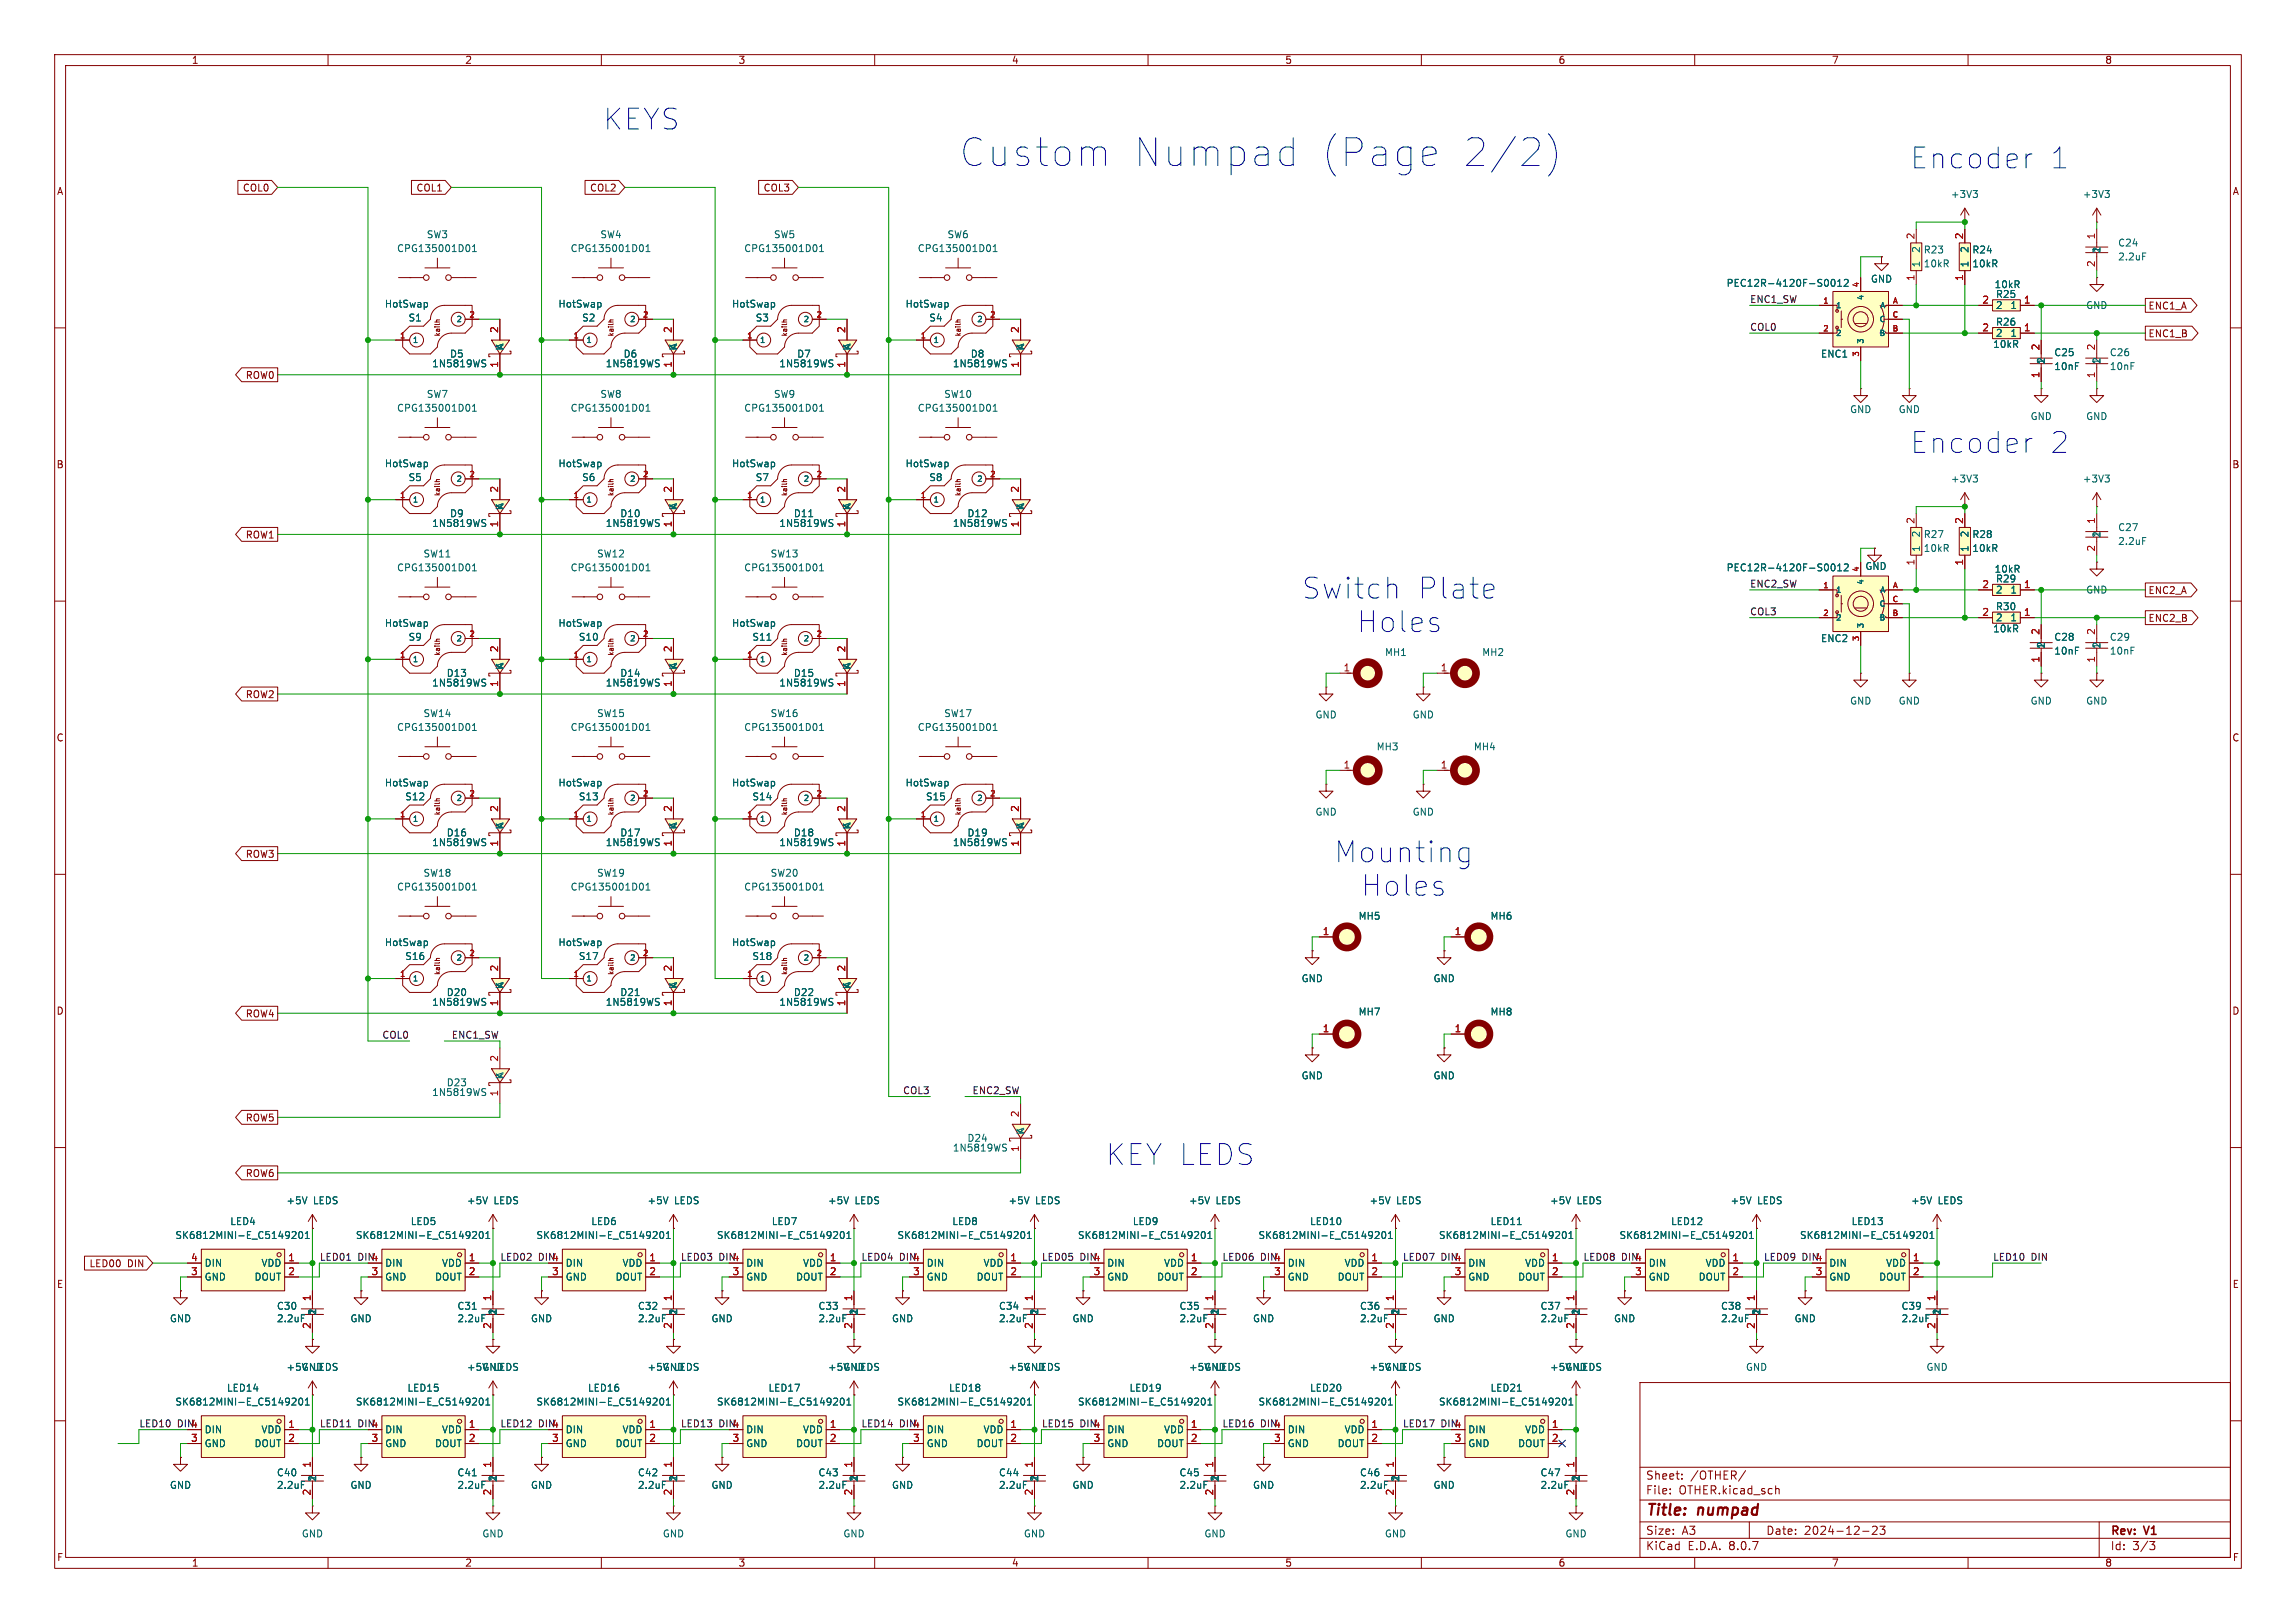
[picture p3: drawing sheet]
<svg xmlns="http://www.w3.org/2000/svg" width="420mm" height="297mm" viewBox="0 0 420 297" stroke-linecap="round" stroke-linejoin="round" font-family="sans-serif">
<defs><g id="words">
<g font-size="7.1" fill="#0000c2">
<text x="175.6" y="30.7">Custom</text>
<text x="207" y="30.7">Numpad</text>
<text x="240.8" y="30.7">(Page</text>
<text x="266.1" y="30.7">2/2)</text>
</g>
<g font-size="5.3" fill="#0000c2">
<text x="110.4" y="24">KEYS</text>
<text x="349.5" y="31.1">Encoder</text>
<text x="374.8" y="31.1">1</text>
<text x="349.5" y="83.2">Encoder</text>
<text x="374.8" y="83.2">2</text>
<text x="238.2" y="109.8">Switch</text>
<text x="259.1" y="109.8">Plate</text>
<text x="248.3" y="115.9">Holes</text>
<text x="244.2" y="158.1">Mounting</text>
<text x="249.1" y="164.2">Holes</text>
<text x="202.4" y="213.5">KEY LEDS</text>
</g>
<g font-size="2.8" fill="#840000">
<text x="301" y="277.9">Title:</text>
<text x="310.6" y="277.9">numpad</text>
</g>
<g font-size="2.1" fill="#840000">
<text x="301" y="273.7">File:</text>
<text x="301" y="271">Sheet:</text>
<text x="307.1" y="273.7">OTHER.kicad_sch</text>
<text x="309.2" y="271">/OTHER/</text>
<text x="301" y="281.1">Size:</text>
<text x="307.6" y="281.1">A3</text>
<text x="323" y="281.1">Date:</text>
<text x="330" y="281.1">2024-12-23</text>
<text x="386" y="281.3">Rev:</text>
<text x="392.4" y="281.3">V1</text>
<text x="301" y="283.9">KiCad</text>
<text x="308.7" y="283.9">E.D.A.</text>
<text x="316.3" y="283.9">8.0.7</text>
<text x="386" y="283.9">Id:</text>
<text x="390.1" y="283.9">3/3</text>
</g>
<g font-size="1.8" fill="#840000">
<text x="35" y="11.9">1</text>
<text x="85" y="11.9">2</text>
<text x="135" y="11.9">3</text>
<text x="185" y="11.9">4</text>
<text x="235" y="11.9">5</text>
<text x="285" y="11.9">6</text>
<text x="335" y="11.9">7</text>
<text x="385" y="11.9">8</text>
<text x="10.3" y="35.9">A</text>
<text x="44.3" y="35.2">COL0</text>
<text x="76.1" y="35.2">COL1</text>
<text x="107.8" y="35.2">COL2</text>
<text x="139.6" y="35.2">COL3</text>
<text x="408.3" y="35.9">A</text>
<text x="384.4" y="46.5" transform="rotate(-90 384.4 46.5)">2</text>
<text x="392.9" y="56.8">ENC1_A</text>
<text x="392.9" y="61.9">ENC1_B</text>
<text x="44.9" y="69.5">ROW0</text>
<text x="10.3" y="85.9">B</text>
<text x="408.2" y="85.9">B</text>
<text x="44.9" y="98.7">ROW1</text>
<text x="384.4" y="98.6" transform="rotate(-90 384.4 98.6)">2</text>
<text x="392.9" y="108.9">ENC2_A</text>
<text x="392.9" y="114">ENC2_B</text>
<text x="44.9" y="128">ROW2</text>
<text x="10.3" y="135.9">C</text>
<text x="408.2" y="135.9">C</text>
<text x="44.9" y="157.2">ROW3</text>
<text x="10.3" y="185.9">D</text>
<text x="408.2" y="185.9">D</text>
<text x="44.9" y="186.4">ROW4</text>
<text x="44.9" y="205.4">ROW5</text>
<text x="44.9" y="215.6">ROW6</text>
<text x="16.3" y="232.1">LED00</text>
<text x="23.3" y="232.1">DIN</text>
<text x="10.3" y="235.9">E</text>
<text x="408.3" y="235.9">E</text>
<text x="58" y="240.8" transform="rotate(-90 58 240.8)">2</text>
<text x="91" y="240.8" transform="rotate(-90 91 240.8)">2</text>
<text x="124.1" y="240.8" transform="rotate(-90 124.1 240.8)">2</text>
<text x="157.1" y="240.8" transform="rotate(-90 157.1 240.8)">2</text>
<text x="190.1" y="240.8" transform="rotate(-90 190.1 240.8)">2</text>
<text x="223.1" y="240.8" transform="rotate(-90 223.1 240.8)">2</text>
<text x="256.1" y="240.8" transform="rotate(-90 256.1 240.8)">2</text>
<text x="289.2" y="240.8" transform="rotate(-90 289.2 240.8)">2</text>
<text x="322.2" y="240.8" transform="rotate(-90 322.2 240.8)">2</text>
<text x="355.2" y="240.8" transform="rotate(-90 355.2 240.8)">2</text>
<text x="58" y="271.3" transform="rotate(-90 58 271.3)">2</text>
<text x="91" y="271.3" transform="rotate(-90 91 271.3)">2</text>
<text x="124.1" y="271.3" transform="rotate(-90 124.1 271.3)">2</text>
<text x="157.1" y="271.3" transform="rotate(-90 157.1 271.3)">2</text>
<text x="190.1" y="271.3" transform="rotate(-90 190.1 271.3)">2</text>
<text x="223.1" y="271.3" transform="rotate(-90 223.1 271.3)">2</text>
<text x="256.1" y="271.3" transform="rotate(-90 256.1 271.3)">2</text>
<text x="289.2" y="271.3" transform="rotate(-90 289.2 271.3)">2</text>
<text x="10.3" y="285.9">F</text>
<text x="35" y="286.9">1</text>
<text x="85" y="286.9">2</text>
<text x="135" y="286.9">3</text>
<text x="185" y="286.9">4</text>
<text x="235" y="286.9">5</text>
<text x="285" y="286.9">6</text>
<text x="335" y="286.9">7</text>
<text x="385" y="286.9">8</text>
<text x="408.3" y="285.9">F</text>
</g>
<g font-size="1.8" fill="#006464">
<text x="356.8" y="36.4">+3V3</text>
<text x="380.9" y="36.4">+3V3</text>
<text x="72.5" y="46.3">CPG135001D01</text>
<text x="78" y="43.8">SW3</text>
<text x="104.3" y="46.3">CPG135001D01</text>
<text x="109.7" y="43.8">SW4</text>
<text x="136" y="46.3">CPG135001D01</text>
<text x="141.5" y="43.8">SW5</text>
<text x="167.8" y="46.3">CPG135001D01</text>
<text x="173.2" y="43.8">SW6</text>
<text x="351.4" y="46.4" transform="rotate(-90 351.4 46.4)">2</text>
<text x="351.8" y="46.6">R23</text>
<text x="360.3" y="46.4" transform="rotate(-90 360.3 46.4)">2</text>
<text x="360.7" y="46.6">R24</text>
<text x="384.4" y="46.4" transform="rotate(-90 384.4 46.4)">1</text>
<text x="387.4" y="45.3">C24</text>
<text x="387.4" y="47.9">2.2uF</text>
<text x="315.7" y="52.7">PEC12R-4120F-S0012</text>
<text x="342.1" y="51.9">GND</text>
<text x="351.4" y="49" transform="rotate(-90 351.4 49)">1</text>
<text x="351.8" y="49.1">10kR</text>
<text x="360.3" y="49" transform="rotate(-90 360.3 49)">1</text>
<text x="360.7" y="49.1">10kR</text>
<text x="364.8" y="52.9">10kR</text>
<text x="70.3" y="56.5">HotSwap</text>
<text x="74.6" y="59">S1</text>
<text x="102" y="56.5">HotSwap</text>
<text x="106.4" y="59">S2</text>
<text x="133.8" y="56.5">HotSwap</text>
<text x="138.1" y="59">S3</text>
<text x="165.5" y="56.5">HotSwap</text>
<text x="169.9" y="59">S4</text>
<text x="365" y="56.7">2</text>
<text x="365" y="54.7">R25</text>
<text x="365" y="59.8">R26</text>
<text x="367.6" y="56.7">1</text>
<text x="381.5" y="56.7">GND</text>
<text x="82.2" y="65.6">D5</text>
<text x="92.3" y="64.3" transform="rotate(-90 92.3 64.3)">K</text>
<text x="114" y="65.6">D6</text>
<text x="124.1" y="64.3" transform="rotate(-90 124.1 64.3)">K</text>
<text x="145.7" y="65.6">D7</text>
<text x="155.8" y="64.3" transform="rotate(-90 155.8 64.3)">K</text>
<text x="177.5" y="65.6">D8</text>
<text x="187.6" y="64.3" transform="rotate(-90 187.6 64.3)">K</text>
<text x="333" y="65.6">ENC1</text>
<text x="364.5" y="63.9">10kR</text>
<text x="365" y="61.8">2</text>
<text x="367.6" y="61.8">1</text>
<text x="375.7" y="65.4">C25</text>
<text x="385.8" y="65.4">C26</text>
<text x="79" y="67.4">1N5819WS</text>
<text x="110.7" y="67.4">1N5819WS</text>
<text x="142.5" y="67.4">1N5819WS</text>
<text x="174.2" y="67.4">1N5819WS</text>
<text x="374.2" y="66.8" transform="rotate(-90 374.2 66.8)">1</text>
<text x="375.7" y="67.9">10nF</text>
<text x="384.4" y="66.8" transform="rotate(-90 384.4 66.8)">1</text>
<text x="385.8" y="67.9">10nF</text>
<text x="72.5" y="75.5">CPG135001D01</text>
<text x="78" y="73">SW7</text>
<text x="104.3" y="75.5">CPG135001D01</text>
<text x="109.7" y="73">SW8</text>
<text x="136" y="75.5">CPG135001D01</text>
<text x="141.5" y="73">SW9</text>
<text x="167.8" y="75.5">CPG135001D01</text>
<text x="172.6" y="73">SW10</text>
<text x="338.3" y="75.8">GND</text>
<text x="347.2" y="75.8">GND</text>
<text x="371.3" y="77.1">GND</text>
<text x="381.5" y="77.1">GND</text>
<text x="70.3" y="85.7">HotSwap</text>
<text x="74.6" y="88.2">S5</text>
<text x="102" y="85.7">HotSwap</text>
<text x="106.4" y="88.2">S6</text>
<text x="133.8" y="85.7">HotSwap</text>
<text x="138.1" y="88.2">S7</text>
<text x="165.5" y="85.7">HotSwap</text>
<text x="169.9" y="88.2">S8</text>
<text x="356.8" y="88.5">+3V3</text>
<text x="380.9" y="88.5">+3V3</text>
<text x="82.2" y="94.8">D9</text>
<text x="92.3" y="93.5" transform="rotate(-90 92.3 93.5)">K</text>
<text x="113.4" y="94.8">D10</text>
<text x="124.1" y="93.5" transform="rotate(-90 124.1 93.5)">K</text>
<text x="145.1" y="94.8">D11</text>
<text x="155.8" y="93.5" transform="rotate(-90 155.8 93.5)">K</text>
<text x="176.9" y="94.8">D12</text>
<text x="187.6" y="93.5" transform="rotate(-90 187.6 93.5)">K</text>
<text x="79" y="96.6">1N5819WS</text>
<text x="110.7" y="96.6">1N5819WS</text>
<text x="142.5" y="96.6">1N5819WS</text>
<text x="174.2" y="96.6">1N5819WS</text>
<text x="351.4" y="101.1" transform="rotate(-90 351.4 101.1)">1</text>
<text x="351.4" y="98.4" transform="rotate(-90 351.4 98.4)">2</text>
<text x="351.8" y="101.2">10kR</text>
<text x="351.8" y="98.7">R27</text>
<text x="360.3" y="101.1" transform="rotate(-90 360.3 101.1)">1</text>
<text x="360.3" y="98.4" transform="rotate(-90 360.3 98.4)">2</text>
<text x="360.7" y="101.2">10kR</text>
<text x="360.7" y="98.7">R28</text>
<text x="384.4" y="98.4" transform="rotate(-90 384.4 98.4)">1</text>
<text x="387.4" y="97.4">C27</text>
<text x="387.4" y="99.9">2.2uF</text>
<text x="72.5" y="104.7">CPG135001D01</text>
<text x="77.4" y="102.2">SW11</text>
<text x="104.3" y="104.7">CPG135001D01</text>
<text x="109.1" y="102.2">SW12</text>
<text x="136" y="104.7">CPG135001D01</text>
<text x="140.9" y="102.2">SW13</text>
<text x="315.7" y="104.7">PEC12R-4120F-S0012</text>
<text x="341.1" y="104.5">GND</text>
<text x="364.8" y="105">10kR</text>
<text x="365" y="106.8">R29</text>
<text x="365" y="113.9">2</text>
<text x="365" y="108.8">2</text>
<text x="365" y="111.9">R30</text>
<text x="367.6" y="113.9">1</text>
<text x="367.6" y="108.8">1</text>
<text x="381.5" y="108.8">GND</text>
<text x="70.3" y="114.9">HotSwap</text>
<text x="74.6" y="117.4">S9</text>
<text x="102" y="114.9">HotSwap</text>
<text x="105.8" y="117.4">S10</text>
<text x="133.8" y="114.9">HotSwap</text>
<text x="137.5" y="117.4">S11</text>
<text x="333" y="117.7">ENC2</text>
<text x="364.5" y="115.9">10kR</text>
<text x="374.2" y="118.9" transform="rotate(-90 374.2 118.9)">1</text>
<text x="375.7" y="117.4">C28</text>
<text x="375.7" y="120">10nF</text>
<text x="384.4" y="118.9" transform="rotate(-90 384.4 118.9)">1</text>
<text x="385.8" y="117.4">C29</text>
<text x="385.8" y="120">10nF</text>
<text x="79" y="125.8">1N5819WS</text>
<text x="81.6" y="124.1">D13</text>
<text x="92.3" y="122.7" transform="rotate(-90 92.3 122.7)">K</text>
<text x="110.7" y="125.8">1N5819WS</text>
<text x="113.4" y="124.1">D14</text>
<text x="124.1" y="122.7" transform="rotate(-90 124.1 122.7)">K</text>
<text x="142.5" y="125.8">1N5819WS</text>
<text x="145.1" y="124.1">D15</text>
<text x="155.8" y="122.7" transform="rotate(-90 155.8 122.7)">K</text>
<text x="253.2" y="120.2">MH1</text>
<text x="271" y="120.2">MH2</text>
<text x="77.4" y="131.4">SW14</text>
<text x="109.1" y="131.4">SW15</text>
<text x="140.9" y="131.4">SW16</text>
<text x="172.6" y="131.4">SW17</text>
<text x="240.5" y="131.7">GND</text>
<text x="258.3" y="131.7">GND</text>
<text x="338.3" y="129.1">GND</text>
<text x="347.2" y="129.1">GND</text>
<text x="371.3" y="129.1">GND</text>
<text x="381.5" y="129.1">GND</text>
<text x="72.5" y="134">CPG135001D01</text>
<text x="104.3" y="134">CPG135001D01</text>
<text x="136" y="134">CPG135001D01</text>
<text x="167.8" y="134">CPG135001D01</text>
<text x="251.7" y="137.5">MH3</text>
<text x="269.5" y="137.5">MH4</text>
<text x="70.3" y="144.1">HotSwap</text>
<text x="74" y="146.7">S12</text>
<text x="102" y="144.1">HotSwap</text>
<text x="105.8" y="146.7">S13</text>
<text x="133.8" y="144.1">HotSwap</text>
<text x="137.5" y="146.7">S14</text>
<text x="165.5" y="144.1">HotSwap</text>
<text x="169.3" y="146.7">S15</text>
<text x="240.5" y="149.5">GND</text>
<text x="258.3" y="149.5">GND</text>
<text x="79" y="155">1N5819WS</text>
<text x="81.6" y="153.3">D16</text>
<text x="92.3" y="151.9" transform="rotate(-90 92.3 151.9)">K</text>
<text x="110.7" y="155">1N5819WS</text>
<text x="113.4" y="153.3">D17</text>
<text x="124.1" y="151.9" transform="rotate(-90 124.1 151.9)">K</text>
<text x="142.5" y="155">1N5819WS</text>
<text x="145.1" y="153.3">D18</text>
<text x="155.8" y="151.9" transform="rotate(-90 155.8 151.9)">K</text>
<text x="174.2" y="155">1N5819WS</text>
<text x="176.9" y="153.3">D19</text>
<text x="187.6" y="151.9" transform="rotate(-90 187.6 151.9)">K</text>
<text x="77.4" y="160.6">SW18</text>
<text x="109.1" y="160.6">SW19</text>
<text x="140.9" y="160.6">SW20</text>
<text x="72.5" y="163.2">CPG135001D01</text>
<text x="104.3" y="163.2">CPG135001D01</text>
<text x="136" y="163.2">CPG135001D01</text>
<text x="70.3" y="173.3">HotSwap</text>
<text x="102" y="173.3">HotSwap</text>
<text x="133.8" y="173.3">HotSwap</text>
<text x="248.4" y="168.5">MH5</text>
<text x="272.6" y="168.5">MH6</text>
<text x="74" y="175.9">S16</text>
<text x="105.8" y="175.9">S17</text>
<text x="137.5" y="175.9">S18</text>
<text x="238" y="179.9">GND</text>
<text x="262.1" y="179.9">GND</text>
<text x="79" y="184.3">1N5819WS</text>
<text x="81.6" y="182.5">D20</text>
<text x="92.3" y="181.1" transform="rotate(-90 92.3 181.1)">K</text>
<text x="110.7" y="184.3">1N5819WS</text>
<text x="113.4" y="182.5">D21</text>
<text x="124.1" y="181.1" transform="rotate(-90 124.1 181.1)">K</text>
<text x="142.5" y="184.3">1N5819WS</text>
<text x="145.1" y="182.5">D22</text>
<text x="155.8" y="181.1" transform="rotate(-90 155.8 181.1)">K</text>
<text x="248.4" y="186">MH7</text>
<text x="272.6" y="186">MH8</text>
<text x="92.3" y="197.6" transform="rotate(-90 92.3 197.6)">K</text>
<text x="238" y="197.7">GND</text>
<text x="262.1" y="197.7">GND</text>
<text x="79" y="200.8">1N5819WS</text>
<text x="81.6" y="199">D23</text>
<text x="176.9" y="209.1">D24</text>
<text x="187.6" y="207.8" transform="rotate(-90 187.6 207.8)">K</text>
<text x="174.2" y="210.9">1N5819WS</text>
<text x="52.3" y="220.6">+5V</text>
<text x="57.3" y="220.6">LEDS</text>
<text x="85.3" y="220.6">+5V</text>
<text x="90.4" y="220.6">LEDS</text>
<text x="118.3" y="220.6">+5V</text>
<text x="123.4" y="220.6">LEDS</text>
<text x="151.4" y="220.6">+5V</text>
<text x="156.4" y="220.6">LEDS</text>
<text x="184.4" y="220.6">+5V</text>
<text x="189.4" y="220.6">LEDS</text>
<text x="217.4" y="220.6">+5V</text>
<text x="222.4" y="220.6">LEDS</text>
<text x="250.4" y="220.6">+5V</text>
<text x="255.5" y="220.6">LEDS</text>
<text x="283.4" y="220.6">+5V</text>
<text x="288.5" y="220.6">LEDS</text>
<text x="316.5" y="220.6">+5V</text>
<text x="321.5" y="220.6">LEDS</text>
<text x="349.5" y="220.6">+5V</text>
<text x="354.5" y="220.6">LEDS</text>
<text x="32" y="226.9">SK6812MINI-E_C5149201</text>
<text x="42" y="224.4">LED4</text>
<text x="65" y="226.9">SK6812MINI-E_C5149201</text>
<text x="75" y="224.4">LED5</text>
<text x="98" y="226.9">SK6812MINI-E_C5149201</text>
<text x="108.1" y="224.4">LED6</text>
<text x="131" y="226.9">SK6812MINI-E_C5149201</text>
<text x="141.1" y="224.4">LED7</text>
<text x="164.1" y="226.9">SK6812MINI-E_C5149201</text>
<text x="174.1" y="224.4">LED8</text>
<text x="197.1" y="226.9">SK6812MINI-E_C5149201</text>
<text x="207.1" y="224.4">LED9</text>
<text x="230.1" y="226.9">SK6812MINI-E_C5149201</text>
<text x="239.5" y="224.4">LED10</text>
<text x="263.1" y="226.9">SK6812MINI-E_C5149201</text>
<text x="272.6" y="224.4">LED11</text>
<text x="296.1" y="226.9">SK6812MINI-E_C5149201</text>
<text x="305.6" y="224.4">LED12</text>
<text x="329.2" y="226.9">SK6812MINI-E_C5149201</text>
<text x="338.6" y="224.4">LED13</text>
<text x="37.3" y="232">DIN</text>
<text x="47.7" y="232">VDD</text>
<text x="70.4" y="232">DIN</text>
<text x="80.8" y="232">VDD</text>
<text x="103.4" y="232">DIN</text>
<text x="113.8" y="232">VDD</text>
<text x="136.4" y="232">DIN</text>
<text x="146.8" y="232">VDD</text>
<text x="169.4" y="232">DIN</text>
<text x="179.8" y="232">VDD</text>
<text x="202.4" y="232">DIN</text>
<text x="212.8" y="232">VDD</text>
<text x="235.5" y="232">DIN</text>
<text x="245.9" y="232">VDD</text>
<text x="268.5" y="232">DIN</text>
<text x="278.9" y="232">VDD</text>
<text x="301.5" y="232">DIN</text>
<text x="311.9" y="232">VDD</text>
<text x="334.5" y="232">DIN</text>
<text x="344.9" y="232">VDD</text>
<text x="37.3" y="234.5">GND</text>
<text x="46.5" y="234.5">DOUT</text>
<text x="50.6" y="239.9">C30</text>
<text x="70.4" y="234.5">GND</text>
<text x="79.5" y="234.5">DOUT</text>
<text x="83.6" y="239.9">C31</text>
<text x="103.4" y="234.5">GND</text>
<text x="112.5" y="234.5">DOUT</text>
<text x="116.6" y="239.9">C32</text>
<text x="136.4" y="234.5">GND</text>
<text x="145.5" y="234.5">DOUT</text>
<text x="149.6" y="239.9">C33</text>
<text x="169.4" y="234.5">GND</text>
<text x="178.5" y="234.5">DOUT</text>
<text x="182.6" y="239.9">C34</text>
<text x="202.4" y="234.5">GND</text>
<text x="211.6" y="234.5">DOUT</text>
<text x="215.7" y="239.9">C35</text>
<text x="235.5" y="234.5">GND</text>
<text x="244.6" y="234.5">DOUT</text>
<text x="248.7" y="239.9">C36</text>
<text x="268.5" y="234.5">GND</text>
<text x="277.6" y="234.5">DOUT</text>
<text x="281.7" y="239.9">C37</text>
<text x="301.5" y="234.5">GND</text>
<text x="310.6" y="234.5">DOUT</text>
<text x="314.7" y="239.9">C38</text>
<text x="334.5" y="234.5">GND</text>
<text x="343.6" y="234.5">DOUT</text>
<text x="347.7" y="239.9">C39</text>
<text x="31" y="242.2">GND</text>
<text x="50.6" y="242.2">2.2uF</text>
<text x="58" y="240.7" transform="rotate(-90 58 240.7)">1</text>
<text x="64" y="242.2">GND</text>
<text x="83.6" y="242.2">2.2uF</text>
<text x="91" y="240.7" transform="rotate(-90 91 240.7)">1</text>
<text x="97" y="242.2">GND</text>
<text x="116.6" y="242.2">2.2uF</text>
<text x="124.1" y="240.7" transform="rotate(-90 124.1 240.7)">1</text>
<text x="130" y="242.2">GND</text>
<text x="149.6" y="242.2">2.2uF</text>
<text x="157.1" y="240.7" transform="rotate(-90 157.1 240.7)">1</text>
<text x="163.1" y="242.2">GND</text>
<text x="182.6" y="242.2">2.2uF</text>
<text x="190.1" y="240.7" transform="rotate(-90 190.1 240.7)">1</text>
<text x="196.1" y="242.2">GND</text>
<text x="215.7" y="242.2">2.2uF</text>
<text x="223.1" y="240.7" transform="rotate(-90 223.1 240.7)">1</text>
<text x="229.1" y="242.2">GND</text>
<text x="248.7" y="242.2">2.2uF</text>
<text x="256.1" y="240.7" transform="rotate(-90 256.1 240.7)">1</text>
<text x="262.1" y="242.2">GND</text>
<text x="281.7" y="242.2">2.2uF</text>
<text x="289.2" y="240.7" transform="rotate(-90 289.2 240.7)">1</text>
<text x="295.1" y="242.2">GND</text>
<text x="314.7" y="242.2">2.2uF</text>
<text x="322.2" y="240.7" transform="rotate(-90 322.2 240.7)">1</text>
<text x="328.2" y="242.2">GND</text>
<text x="347.7" y="242.2">2.2uF</text>
<text x="355.2" y="240.7" transform="rotate(-90 355.2 240.7)">1</text>
<text x="52.3" y="251.1">+5VGND</text>
<text x="57.3" y="251.1">LEDS</text>
<text x="85.3" y="251.1">+5VGND</text>
<text x="90.4" y="251.1">LEDS</text>
<text x="118.3" y="251.1">+5VGND</text>
<text x="123.4" y="251.1">LEDS</text>
<text x="151.4" y="251.1">+5VGND</text>
<text x="156.4" y="251.1">LEDS</text>
<text x="184.4" y="251.1">+5VGND</text>
<text x="189.4" y="251.1">LEDS</text>
<text x="217.4" y="251.1">+5VGND</text>
<text x="222.4" y="251.1">LEDS</text>
<text x="250.4" y="251.1">+5VGND</text>
<text x="255.5" y="251.1">LEDS</text>
<text x="283.4" y="251.1">+5VGND</text>
<text x="288.5" y="251.1">LEDS</text>
<text x="319.3" y="251.1">GND</text>
<text x="352.3" y="251.1">GND</text>
<text x="32" y="257.4">SK6812MINI-E_C5149201</text>
<text x="41.4" y="254.9">LED14</text>
<text x="65" y="257.4">SK6812MINI-E_C5149201</text>
<text x="74.4" y="254.9">LED15</text>
<text x="98" y="257.4">SK6812MINI-E_C5149201</text>
<text x="107.5" y="254.9">LED16</text>
<text x="131" y="257.4">SK6812MINI-E_C5149201</text>
<text x="140.5" y="254.9">LED17</text>
<text x="164.1" y="257.4">SK6812MINI-E_C5149201</text>
<text x="173.5" y="254.9">LED18</text>
<text x="197.1" y="257.4">SK6812MINI-E_C5149201</text>
<text x="206.5" y="254.9">LED19</text>
<text x="230.1" y="257.4">SK6812MINI-E_C5149201</text>
<text x="239.5" y="254.9">LED20</text>
<text x="263.1" y="257.4">SK6812MINI-E_C5149201</text>
<text x="272.6" y="254.9">LED21</text>
<text x="37.3" y="262.5">DIN</text>
<text x="47.7" y="262.5">VDD</text>
<text x="70.4" y="262.5">DIN</text>
<text x="80.8" y="262.5">VDD</text>
<text x="103.4" y="262.5">DIN</text>
<text x="113.8" y="262.5">VDD</text>
<text x="136.4" y="262.5">DIN</text>
<text x="146.8" y="262.5">VDD</text>
<text x="169.4" y="262.5">DIN</text>
<text x="179.8" y="262.5">VDD</text>
<text x="202.4" y="262.5">DIN</text>
<text x="212.8" y="262.5">VDD</text>
<text x="235.5" y="262.5">DIN</text>
<text x="245.9" y="262.5">VDD</text>
<text x="268.5" y="262.5">DIN</text>
<text x="278.9" y="262.5">VDD</text>
<text x="37.3" y="265">GND</text>
<text x="46.5" y="265">DOUT</text>
<text x="70.4" y="265">GND</text>
<text x="79.5" y="265">DOUT</text>
<text x="103.4" y="265">GND</text>
<text x="112.5" y="265">DOUT</text>
<text x="136.4" y="265">GND</text>
<text x="145.5" y="265">DOUT</text>
<text x="169.4" y="265">GND</text>
<text x="178.5" y="265">DOUT</text>
<text x="202.4" y="265">GND</text>
<text x="211.6" y="265">DOUT</text>
<text x="235.5" y="265">GND</text>
<text x="244.6" y="265">DOUT</text>
<text x="268.5" y="265">GND</text>
<text x="277.6" y="265">DOUT</text>
<text x="31" y="272.6">GND</text>
<text x="50.6" y="270.4">C40</text>
<text x="50.6" y="272.6">2.2uF</text>
<text x="58" y="271.2" transform="rotate(-90 58 271.2)">1</text>
<text x="64" y="272.6">GND</text>
<text x="83.6" y="270.4">C41</text>
<text x="83.6" y="272.6">2.2uF</text>
<text x="91" y="271.2" transform="rotate(-90 91 271.2)">1</text>
<text x="97" y="272.6">GND</text>
<text x="116.6" y="270.4">C42</text>
<text x="116.6" y="272.6">2.2uF</text>
<text x="124.1" y="271.2" transform="rotate(-90 124.1 271.2)">1</text>
<text x="130" y="272.6">GND</text>
<text x="149.6" y="270.4">C43</text>
<text x="149.6" y="272.6">2.2uF</text>
<text x="157.1" y="271.2" transform="rotate(-90 157.1 271.2)">1</text>
<text x="163.1" y="272.6">GND</text>
<text x="182.6" y="270.4">C44</text>
<text x="182.6" y="272.6">2.2uF</text>
<text x="190.1" y="271.2" transform="rotate(-90 190.1 271.2)">1</text>
<text x="196.1" y="272.6">GND</text>
<text x="215.7" y="270.4">C45</text>
<text x="215.7" y="272.6">2.2uF</text>
<text x="223.1" y="271.2" transform="rotate(-90 223.1 271.2)">1</text>
<text x="229.1" y="272.6">GND</text>
<text x="248.7" y="270.4">C46</text>
<text x="248.7" y="272.6">2.2uF</text>
<text x="256.1" y="271.2" transform="rotate(-90 256.1 271.2)">1</text>
<text x="262.1" y="272.6">GND</text>
<text x="281.7" y="270.4">C47</text>
<text x="281.7" y="272.6">2.2uF</text>
<text x="289.2" y="271.2" transform="rotate(-90 289.2 271.2)">1</text>
<text x="55.1" y="281.5">GND</text>
<text x="88.1" y="281.5">GND</text>
<text x="121.2" y="281.5">GND</text>
<text x="154.2" y="281.5">GND</text>
<text x="187.2" y="281.5">GND</text>
<text x="220.2" y="281.5">GND</text>
<text x="253.2" y="281.5">GND</text>
<text x="286.3" y="281.5">GND</text>
</g>
<g font-size="1.8" fill="#a90000">
<text x="350.3" y="43.9" transform="rotate(-90 350.3 43.9)">2</text>
<text x="359.2" y="43.9" transform="rotate(-90 359.2 43.9)">2</text>
<text x="383.3" y="43.9" transform="rotate(-90 383.3 43.9)">1</text>
<text x="350.3" y="51.5" transform="rotate(-90 350.3 51.5)">1</text>
<text x="359.2" y="51.5" transform="rotate(-90 359.2 51.5)">1</text>
<text x="383.3" y="49" transform="rotate(-90 383.3 49)">2</text>
<text x="362.5" y="55.6">2</text>
<text x="370.1" y="55.6">1</text>
<text x="91.2" y="61" transform="rotate(-90 91.2 61)">2</text>
<text x="122.9" y="61" transform="rotate(-90 122.9 61)">2</text>
<text x="154.7" y="61" transform="rotate(-90 154.7 61)">2</text>
<text x="186.4" y="61" transform="rotate(-90 186.4 61)">2</text>
<text x="362.5" y="60.7">2</text>
<text x="370.1" y="60.7">1</text>
<text x="373.1" y="64.2" transform="rotate(-90 373.1 64.2)">2</text>
<text x="383.3" y="64.2" transform="rotate(-90 383.3 64.2)">2</text>
<text x="91.2" y="67.4" transform="rotate(-90 91.2 67.4)">1</text>
<text x="122.9" y="67.4" transform="rotate(-90 122.9 67.4)">1</text>
<text x="154.7" y="67.4" transform="rotate(-90 154.7 67.4)">1</text>
<text x="186.4" y="67.4" transform="rotate(-90 186.4 67.4)">1</text>
<text x="373.1" y="69.3" transform="rotate(-90 373.1 69.3)">1</text>
<text x="383.3" y="69.3" transform="rotate(-90 383.3 69.3)">1</text>
<text x="91.2" y="90.2" transform="rotate(-90 91.2 90.2)">2</text>
<text x="122.9" y="90.2" transform="rotate(-90 122.9 90.2)">2</text>
<text x="154.7" y="90.2" transform="rotate(-90 154.7 90.2)">2</text>
<text x="186.4" y="90.2" transform="rotate(-90 186.4 90.2)">2</text>
<text x="350.3" y="96" transform="rotate(-90 350.3 96)">2</text>
<text x="359.2" y="96" transform="rotate(-90 359.2 96)">2</text>
<text x="383.3" y="96" transform="rotate(-90 383.3 96)">1</text>
<text x="91.2" y="96.6" transform="rotate(-90 91.2 96.6)">1</text>
<text x="122.9" y="96.6" transform="rotate(-90 122.9 96.6)">1</text>
<text x="154.7" y="96.6" transform="rotate(-90 154.7 96.6)">1</text>
<text x="186.4" y="96.6" transform="rotate(-90 186.4 96.6)">1</text>
<text x="383.3" y="101" transform="rotate(-90 383.3 101)">2</text>
<text x="350.3" y="103.6" transform="rotate(-90 350.3 103.6)">1</text>
<text x="359.2" y="103.6" transform="rotate(-90 359.2 103.6)">1</text>
<text x="362.5" y="107.7">2</text>
<text x="370.1" y="107.7">1</text>
<text x="362.5" y="112.8">2</text>
<text x="370.1" y="112.8">1</text>
<text x="91.2" y="119.5" transform="rotate(-90 91.2 119.5)">2</text>
<text x="122.9" y="119.5" transform="rotate(-90 122.9 119.5)">2</text>
<text x="154.7" y="119.5" transform="rotate(-90 154.7 119.5)">2</text>
<text x="373.1" y="116.3" transform="rotate(-90 373.1 116.3)">2</text>
<text x="383.3" y="116.3" transform="rotate(-90 383.3 116.3)">2</text>
<text x="91.2" y="125.8" transform="rotate(-90 91.2 125.8)">1</text>
<text x="122.9" y="125.8" transform="rotate(-90 122.9 125.8)">1</text>
<text x="154.7" y="125.8" transform="rotate(-90 154.7 125.8)">1</text>
<text x="245.7" y="122.9">1</text>
<text x="263.5" y="122.9">1</text>
<text x="373.1" y="121.4" transform="rotate(-90 373.1 121.4)">1</text>
<text x="383.3" y="121.4" transform="rotate(-90 383.3 121.4)">1</text>
<text x="245.7" y="140.7">1</text>
<text x="263.5" y="140.7">1</text>
<text x="91.2" y="148.7" transform="rotate(-90 91.2 148.7)">2</text>
<text x="122.9" y="148.7" transform="rotate(-90 122.9 148.7)">2</text>
<text x="154.7" y="148.7" transform="rotate(-90 154.7 148.7)">2</text>
<text x="186.4" y="148.7" transform="rotate(-90 186.4 148.7)">2</text>
<text x="91.2" y="155" transform="rotate(-90 91.2 155)">1</text>
<text x="122.9" y="155" transform="rotate(-90 122.9 155)">1</text>
<text x="154.7" y="155" transform="rotate(-90 154.7 155)">1</text>
<text x="186.4" y="155" transform="rotate(-90 186.4 155)">1</text>
<text x="241.9" y="171.2">1</text>
<text x="266" y="171.2">1</text>
<text x="91.2" y="177.9" transform="rotate(-90 91.2 177.9)">2</text>
<text x="122.9" y="177.9" transform="rotate(-90 122.9 177.9)">2</text>
<text x="154.7" y="177.9" transform="rotate(-90 154.7 177.9)">2</text>
<text x="91.2" y="184.2" transform="rotate(-90 91.2 184.2)">1</text>
<text x="122.9" y="184.2" transform="rotate(-90 122.9 184.2)">1</text>
<text x="154.7" y="184.2" transform="rotate(-90 154.7 184.2)">1</text>
<text x="241.9" y="189">1</text>
<text x="266" y="189">1</text>
<text x="91.2" y="194.4" transform="rotate(-90 91.2 194.4)">2</text>
<text x="91.2" y="200.7" transform="rotate(-90 91.2 200.7)">1</text>
<text x="186.4" y="204.5" transform="rotate(-90 186.4 204.5)">2</text>
<text x="186.4" y="210.9" transform="rotate(-90 186.4 210.9)">1</text>
<text x="34.9" y="233.4">3</text>
<text x="34.9" y="230.9">4</text>
<text x="52.6" y="230.9">1</text>
<text x="52.6" y="233.4">2</text>
<text x="67.9" y="233.4">3</text>
<text x="67.9" y="230.9">4</text>
<text x="85.7" y="230.9">1</text>
<text x="85.7" y="233.4">2</text>
<text x="100.9" y="233.4">3</text>
<text x="100.9" y="230.9">4</text>
<text x="118.7" y="230.9">1</text>
<text x="118.7" y="233.4">2</text>
<text x="133.9" y="233.4">3</text>
<text x="133.9" y="230.9">4</text>
<text x="151.7" y="230.9">1</text>
<text x="151.7" y="233.4">2</text>
<text x="166.9" y="233.4">3</text>
<text x="166.9" y="230.9">4</text>
<text x="184.7" y="230.9">1</text>
<text x="184.7" y="233.4">2</text>
<text x="200" y="233.4">3</text>
<text x="200" y="230.9">4</text>
<text x="217.7" y="230.9">1</text>
<text x="217.7" y="233.4">2</text>
<text x="233" y="233.4">3</text>
<text x="233" y="230.9">4</text>
<text x="250.8" y="230.9">1</text>
<text x="250.8" y="233.4">2</text>
<text x="266" y="233.4">3</text>
<text x="266" y="230.9">4</text>
<text x="283.8" y="230.9">1</text>
<text x="283.8" y="233.4">2</text>
<text x="299" y="233.4">3</text>
<text x="299" y="230.9">4</text>
<text x="316.8" y="230.9">1</text>
<text x="316.8" y="233.4">2</text>
<text x="332" y="233.4">3</text>
<text x="332" y="230.9">4</text>
<text x="349.8" y="230.9">1</text>
<text x="349.8" y="233.4">2</text>
<text x="56.9" y="238.2" transform="rotate(-90 56.9 238.2)">1</text>
<text x="89.9" y="238.2" transform="rotate(-90 89.9 238.2)">1</text>
<text x="122.9" y="238.2" transform="rotate(-90 122.9 238.2)">1</text>
<text x="156" y="238.2" transform="rotate(-90 156 238.2)">1</text>
<text x="189" y="238.2" transform="rotate(-90 189 238.2)">1</text>
<text x="222" y="238.2" transform="rotate(-90 222 238.2)">1</text>
<text x="255" y="238.2" transform="rotate(-90 255 238.2)">1</text>
<text x="288" y="238.2" transform="rotate(-90 288 238.2)">1</text>
<text x="321.1" y="238.2" transform="rotate(-90 321.1 238.2)">1</text>
<text x="354.1" y="238.2" transform="rotate(-90 354.1 238.2)">1</text>
<text x="56.9" y="243.3" transform="rotate(-90 56.9 243.3)">2</text>
<text x="89.9" y="243.3" transform="rotate(-90 89.9 243.3)">2</text>
<text x="122.9" y="243.3" transform="rotate(-90 122.9 243.3)">2</text>
<text x="156" y="243.3" transform="rotate(-90 156 243.3)">2</text>
<text x="189" y="243.3" transform="rotate(-90 189 243.3)">2</text>
<text x="222" y="243.3" transform="rotate(-90 222 243.3)">2</text>
<text x="255" y="243.3" transform="rotate(-90 255 243.3)">2</text>
<text x="288" y="243.3" transform="rotate(-90 288 243.3)">2</text>
<text x="321.1" y="243.3" transform="rotate(-90 321.1 243.3)">2</text>
<text x="354.1" y="243.3" transform="rotate(-90 354.1 243.3)">2</text>
<text x="34.9" y="263.9">3</text>
<text x="34.9" y="261.4">4</text>
<text x="52.6" y="261.4">1</text>
<text x="52.6" y="263.9">2</text>
<text x="67.9" y="263.9">3</text>
<text x="67.9" y="261.4">4</text>
<text x="85.7" y="261.4">1</text>
<text x="85.7" y="263.9">2</text>
<text x="100.9" y="263.9">3</text>
<text x="100.9" y="261.4">4</text>
<text x="118.7" y="261.4">1</text>
<text x="118.7" y="263.9">2</text>
<text x="133.9" y="263.9">3</text>
<text x="133.9" y="261.4">4</text>
<text x="151.7" y="261.4">1</text>
<text x="151.7" y="263.9">2</text>
<text x="166.9" y="263.9">3</text>
<text x="166.9" y="261.4">4</text>
<text x="184.7" y="261.4">1</text>
<text x="184.7" y="263.9">2</text>
<text x="200" y="263.9">3</text>
<text x="200" y="261.4">4</text>
<text x="217.7" y="261.4">1</text>
<text x="217.7" y="263.9">2</text>
<text x="233" y="263.9">3</text>
<text x="233" y="261.4">4</text>
<text x="250.8" y="261.4">1</text>
<text x="250.8" y="263.9">2</text>
<text x="266" y="263.9">3</text>
<text x="266" y="261.4">4</text>
<text x="283.8" y="261.4">1</text>
<text x="283.8" y="263.9">2</text>
<text x="56.9" y="268.7" transform="rotate(-90 56.9 268.7)">1</text>
<text x="89.9" y="268.7" transform="rotate(-90 89.9 268.7)">1</text>
<text x="122.9" y="268.7" transform="rotate(-90 122.9 268.7)">1</text>
<text x="156" y="268.7" transform="rotate(-90 156 268.7)">1</text>
<text x="189" y="268.7" transform="rotate(-90 189 268.7)">1</text>
<text x="222" y="268.7" transform="rotate(-90 222 268.7)">1</text>
<text x="255" y="268.7" transform="rotate(-90 255 268.7)">1</text>
<text x="288" y="268.7" transform="rotate(-90 288 268.7)">1</text>
<text x="56.9" y="273.8" transform="rotate(-90 56.9 273.8)">2</text>
<text x="89.9" y="273.8" transform="rotate(-90 89.9 273.8)">2</text>
<text x="122.9" y="273.8" transform="rotate(-90 122.9 273.8)">2</text>
<text x="156" y="273.8" transform="rotate(-90 156 273.8)">2</text>
<text x="189" y="273.8" transform="rotate(-90 189 273.8)">2</text>
<text x="222" y="273.8" transform="rotate(-90 222 273.8)">2</text>
<text x="255" y="273.8" transform="rotate(-90 255 273.8)">2</text>
<text x="288" y="273.8" transform="rotate(-90 288 273.8)">2</text>
</g>
<g font-size="1.8" fill="#0f0f0f">
<text x="320" y="55.5">ENC1_SW</text>
<text x="320" y="60.6">COL0</text>
<text x="320" y="107.6">ENC2_SW</text>
<text x="320" y="112.7">COL3</text>
<text x="69.8" y="190.2">COL0</text>
<text x="82.5" y="190.2">ENC1_SW</text>
<text x="165.1" y="200.3">COL3</text>
<text x="177.8" y="200.3">ENC2_SW</text>
<text x="58.4" y="230.8">LED01</text>
<text x="65.5" y="230.8">DIN4</text>
<text x="91.4" y="230.8">LED02</text>
<text x="98.5" y="230.8">DIN4</text>
<text x="124.5" y="230.8">LED03</text>
<text x="131.5" y="230.8">DIN4</text>
<text x="157.5" y="230.8">LED04</text>
<text x="164.5" y="230.8">DIN4</text>
<text x="190.5" y="230.8">LED05</text>
<text x="197.5" y="230.8">DIN4</text>
<text x="223.5" y="230.8">LED06</text>
<text x="230.6" y="230.8">DIN4</text>
<text x="256.5" y="230.8">LED07</text>
<text x="263.6" y="230.8">DIN4</text>
<text x="289.6" y="230.8">LED08</text>
<text x="296.6" y="230.8">DIN4</text>
<text x="322.6" y="230.8">LED09</text>
<text x="329.6" y="230.8">DIN4</text>
<text x="364.5" y="230.8">LED10</text>
<text x="371.5" y="230.8">DIN</text>
<text x="25.4" y="261.3">LED10</text>
<text x="32.4" y="261.3">DIN4</text>
<text x="58.4" y="261.3">LED11</text>
<text x="65.5" y="261.3">DIN4</text>
<text x="91.4" y="261.3">LED12</text>
<text x="98.5" y="261.3">DIN4</text>
<text x="124.5" y="261.3">LED13</text>
<text x="131.5" y="261.3">DIN4</text>
<text x="157.5" y="261.3">LED14</text>
<text x="164.5" y="261.3">DIN4</text>
<text x="190.5" y="261.3">LED15</text>
<text x="197.5" y="261.3">DIN4</text>
<text x="223.5" y="261.3">LED16</text>
<text x="230.6" y="261.3">DIN4</text>
<text x="256.5" y="261.3">LED17</text>
<text x="263.6" y="261.3">DIN4</text>
</g>
<g font-size="1.4" fill="#a90000">
<text x="340.1" y="52.7" transform="rotate(-90 340.1 52.7)">4</text>
<text x="85.8" y="58.2">2</text>
<text x="117.5" y="58.2">2</text>
<text x="149.3" y="58.2">2</text>
<text x="181" y="58.2">2</text>
<text x="333.4" y="55.6">1</text>
<text x="346.1" y="58.2">C</text>
<text x="346.2" y="55.6">A</text>
<text x="73.1" y="62">1</text>
<text x="104.8" y="62">1</text>
<text x="136.6" y="62">1</text>
<text x="168.3" y="62">1</text>
<text x="333.4" y="60.7">2</text>
<text x="340.1" y="65.4" transform="rotate(-90 340.1 65.4)">3</text>
<text x="346.1" y="60.7">B</text>
<text x="85.8" y="87.4">2</text>
<text x="117.5" y="87.4">2</text>
<text x="149.3" y="87.4">2</text>
<text x="181" y="87.4">2</text>
<text x="73.1" y="91.2">1</text>
<text x="104.8" y="91.2">1</text>
<text x="136.6" y="91.2">1</text>
<text x="168.3" y="91.2">1</text>
<text x="333.4" y="107.7">1</text>
<text x="340.1" y="104.7" transform="rotate(-90 340.1 104.7)">4</text>
<text x="346.2" y="107.7">A</text>
<text x="333.4" y="112.8">2</text>
<text x="346.1" y="112.8">B</text>
<text x="346.1" y="110.2">C</text>
<text x="85.8" y="116.6">2</text>
<text x="117.5" y="116.6">2</text>
<text x="149.3" y="116.6">2</text>
<text x="340.1" y="117.4" transform="rotate(-90 340.1 117.4)">3</text>
<text x="73.1" y="120.4">1</text>
<text x="104.8" y="120.4">1</text>
<text x="136.6" y="120.4">1</text>
<text x="73.1" y="149.6">1</text>
<text x="85.8" y="145.8">2</text>
<text x="104.8" y="149.6">1</text>
<text x="117.5" y="145.8">2</text>
<text x="136.6" y="149.6">1</text>
<text x="149.3" y="145.8">2</text>
<text x="168.3" y="149.6">1</text>
<text x="181" y="145.8">2</text>
<text x="73.1" y="178.8">1</text>
<text x="85.8" y="175">2</text>
<text x="104.8" y="178.8">1</text>
<text x="117.5" y="175">2</text>
<text x="136.6" y="178.8">1</text>
<text x="149.3" y="175">2</text>
</g>
<g font-size="1.4" fill="#006464">
<text x="83.4" y="59.1">2</text>
<text x="115.1" y="59.1">2</text>
<text x="146.9" y="59.1">2</text>
<text x="178.6" y="59.1">2</text>
<text x="335.8" y="56.6">1</text>
<text x="341.1" y="55.1" transform="rotate(-90 341.1 55.1)">4</text>
<text x="343.7" y="59.1">C</text>
<text x="343.8" y="56.6">A</text>
<text x="75.4" y="63">1</text>
<text x="107.2" y="63">1</text>
<text x="138.9" y="63">1</text>
<text x="170.7" y="63">1</text>
<text x="335.8" y="61.7">2</text>
<text x="341.1" y="63" transform="rotate(-90 341.1 63)">3</text>
<text x="343.7" y="61.7">B</text>
<text x="83.4" y="88.4">2</text>
<text x="115.1" y="88.4">2</text>
<text x="146.9" y="88.4">2</text>
<text x="178.6" y="88.4">2</text>
<text x="75.4" y="92.2">1</text>
<text x="107.2" y="92.2">1</text>
<text x="138.9" y="92.2">1</text>
<text x="170.7" y="92.2">1</text>
<text x="341.1" y="107.1" transform="rotate(-90 341.1 107.1)">4</text>
<text x="335.8" y="108.7">1</text>
<text x="335.8" y="113.8">2</text>
<text x="343.7" y="113.8">B</text>
<text x="343.7" y="111.2">C</text>
<text x="343.8" y="108.7">A</text>
<text x="83.4" y="117.6">2</text>
<text x="115.1" y="117.6">2</text>
<text x="146.9" y="117.6">2</text>
<text x="341.1" y="115.1" transform="rotate(-90 341.1 115.1)">3</text>
<text x="75.4" y="121.4">1</text>
<text x="107.2" y="121.4">1</text>
<text x="138.9" y="121.4">1</text>
<text x="83.4" y="146.8">2</text>
<text x="115.1" y="146.8">2</text>
<text x="146.9" y="146.8">2</text>
<text x="178.6" y="146.8">2</text>
<text x="75.4" y="150.6">1</text>
<text x="107.2" y="150.6">1</text>
<text x="138.9" y="150.6">1</text>
<text x="170.7" y="150.6">1</text>
<text x="75.4" y="179.8">1</text>
<text x="83.4" y="176">2</text>
<text x="107.2" y="179.8">1</text>
<text x="115.1" y="176">2</text>
<text x="138.9" y="179.8">1</text>
<text x="146.9" y="176">2</text>
</g>
<g font-size="1.2" fill="#840000">
<text x="80.7" y="61.7" transform="rotate(-90 80.7 61.7)">kailh</text>
<text x="112.4" y="61.7" transform="rotate(-90 112.4 61.7)">kailh</text>
<text x="144.2" y="61.7" transform="rotate(-90 144.2 61.7)">kailh</text>
<text x="175.9" y="61.7" transform="rotate(-90 175.9 61.7)">kailh</text>
<text x="80.7" y="90.9" transform="rotate(-90 80.7 90.9)">kailh</text>
<text x="112.4" y="90.9" transform="rotate(-90 112.4 90.9)">kailh</text>
<text x="144.2" y="90.9" transform="rotate(-90 144.2 90.9)">kailh</text>
<text x="175.9" y="90.9" transform="rotate(-90 175.9 90.9)">kailh</text>
<text x="80.7" y="120.1" transform="rotate(-90 80.7 120.1)">kailh</text>
<text x="112.4" y="120.1" transform="rotate(-90 112.4 120.1)">kailh</text>
<text x="144.2" y="120.1" transform="rotate(-90 144.2 120.1)">kailh</text>
<text x="80.7" y="149.3" transform="rotate(-90 80.7 149.3)">kailh</text>
<text x="112.4" y="149.3" transform="rotate(-90 112.4 149.3)">kailh</text>
<text x="144.2" y="149.3" transform="rotate(-90 144.2 149.3)">kailh</text>
<text x="175.9" y="149.3" transform="rotate(-90 175.9 149.3)">kailh</text>
<text x="80.7" y="178.5" transform="rotate(-90 80.7 178.5)">kailh</text>
<text x="112.4" y="178.5" transform="rotate(-90 112.4 178.5)">kailh</text>
<text x="144.2" y="178.5" transform="rotate(-90 144.2 178.5)">kailh</text>
</g>
</g></defs>
<g fill="none" stroke="#840000" stroke-width=".18">
<path d="M10 10h400v277h-400zM12 12h396v273h-396zM60 10v2M110 10v2M160 10v2M210 10v2M260 10v2M310 10v2M360 10v2M10 60h2M408 60h2M10 110h2"/>
<path d="M408 110h2M10 160h2M408 160h2M10 210h2M408 210h2M300 253h108v32h-108zM10 260h2M300 278.5h108M300 274.5h108M300 268.5h108M305.5 273.2v.2M305.5 272.5v.1"/>
<path d="M307.7 270.5v.2M307.7 269.8v.1M319.3 269.1l-1.3 1.9M320 278.5v3M324.8 272.5l.2-.1 .4 .1v.9M342.5 279.4l.6-.1 .2 .1 .1 .3-1 1.1h1M343.9 279.3h.9l-.5 .6 .4 .1v.6l-.2 .2h-.4l-.2-.2M384 278.5v6.5M408 260h2M60 285v2M110 285v2M160 285v2"/>
<path d="M210 285v2M260 285v2M300 281.5h108M310 285v2M340.7 280.2h1.2M360 285v2M393.2 282.1h1l-.5 .6 .4 .1 .1 .5-.3 .3h-.5"/>
</g>
<path d="M364.5 112h5.1v2.1h-5.1z" fill="#ffffc2"/>
<g fill="none" stroke="#840000" stroke-width=".18">
<path d="M344.2 47v1.3h1.2l-1.2 1.2-1.3-1.2h1.3M344.2 47h.1M109.5 78.2h4.5M111.8 76.4v1.8M104.6 80h4.6M114.3 80h4.6M361.9 113h2.6M364.5 112h5.1v2.1h-5.1zM369.6 113h2.5M187.2 239.5h4.1M189.2 236.2v3.3M198.1 236.2v1.3h1.3l-1.3 1.3-1.3-1.3h1.3"/>
<path d="M198.1 236.2h.1M253.2 239.5h4.1M255.3 236.2v3.3M187.2 240.5h4.1M189.2 241.3v2.5M253.2 240.5h4.1M255.3 245.1v1.3h1.2l-1.2 1.2-1.3-1.2h1.3M255.3 245.1h.1M255.3 255.3h.1M255.3 252.7l-.8 1.3M255.3 241.3v2.5M255.3 252.7v2.6"/>
<path d="M255.3 252.7l.7 1.3"/>
<circle cx="109.7" cy="80" r=".51"/>
<circle cx="113.8" cy="80" r=".51"/>
</g>
<path d="M117.5 74l.2 .5-.2 .7M118.2 75.3h.7M118.2 74.3l.3-.3v1.3M187.2 240.6h.6M253.3 240.6h.6" fill="none" stroke="#006464" stroke-width=".18"/>
<path d="M36.8 228.6h15.3v7.6h-15.3z" fill="#ffffc2"/>
<g fill="none" stroke="#840000" stroke-width=".18">
<path d="M34.3 231.1h2.5M34.3 233.7h2.5M36.8 228.6h15.3v7.6h-15.3zM52.1 231.1h2.5M52.1 233.7h2.5"/>
<circle cx="51.1" cy="229.6" r=".38"/>
</g>
<path d="M53.4 225.5l.5-.1 .3 .3-.8 .9h.8M54.8 225.5l.1-.1a.68 .68 0 0 1 .5 .6 .68 .68 0 0 1-.5 .6l-.3-.4zM55.8 226.6h.8M55.8 225.7l.4-.3v1.2" fill="none" stroke="#006464" stroke-width=".18"/>
<path d="M358.4 96.5h2v5.1h-2z" fill="#ffffc2"/>
<path d="M358.4 96.5h2v5.1h-2zM359.4 94v2.5M359.4 101.6v2.5M288.3 255.3h.1M288.3 245.1v1.3h1.3l-1.3 1.2-1.3-1.2h1.3M288.3 245.1h.1M288.3 252.7l-.8 1.3M288.3 252.7v2.6M288.3 252.7l.8 1.3" fill="none" stroke="#840000" stroke-width=".18"/>
<path d="M349.5 96.5h2v5.1h-2z" fill="#ffffc2"/>
<path d="M349.5 96.5h2v5.1h-2zM350.5 94v2.5M350.5 101.6v2.5" fill="none" stroke="#840000" stroke-width=".18"/>
<path d="M168.9 228.6h15.2v7.6h-15.2z" fill="#ffffc2"/>
<g fill="none" stroke="#840000" stroke-width=".18">
<path d="M143.9 58.5h-.5l-.1 .3M148.6 58.4h2.5M135.9 62.2h2.5M137.2 61l1.2-1.3h2.6l1.2-1.3a2.54 2.54 0 0 1 2.6-2.5h5.1v3.8l-1.3 1.3h-2.6a2.54 2.54 0 0 0-2.5 2.5l-1.3 1.3h-3.8l-1.2-1.3zM342.9 100.3v1.3h1.3l-1.3 1.3-1.3-1.3h1.3M342.9 100.3h.1M245.1 123.2h2.5M166.4 231.1h2.5M166.4 233.7h2.5M168.9 228.6h15.2v7.6h-15.2zM184.1 231.1h2.6M184.1 233.7h2.6"/>
<path d="M189.2 224.8h.1M189.2 222.2l-.7 1.3M189.2 222.2v2.6M189.2 222.2l.8 1.3M222.2 224.8h.1M222.2 222.2l-.7 1.3M222.2 222.2v2.6M222.2 222.2l.8 1.3"/>
<circle cx="147.3" cy="58.4" r="1.27"/>
<circle cx="139.7" cy="62.2" r="1.27"/>
<circle cx="183.1" cy="229.6" r=".38"/>
</g>
<path d="M141.5 55.4l.2 .2v.4l-.2 .2M188.2 219l-.4 1.3M221.3 219l-.5 1.3M185.5 225.5l.5-.1 .2 .3-.7 .9h.7M186.8 225.5l.2-.1a.68 .68 0 0 1 .5 .6 .68 .68 0 0 1-.5 .6l-.3-.4zM187.9 226.6h.8M187.9 225.7l.4-.3v1.2" fill="none" stroke="#006464" stroke-width=".18"/>
<circle cx="250.2" cy="123.2" r="2.03" fill="#ffffc2" stroke="#ffffc2" stroke-width=".18"/>
<circle cx="250.2" cy="123.2" r="2.03" fill="none" stroke="#840000" stroke-width="1.4"/>
<path d="M201.9 228.6h15.3v7.6h-15.3z" fill="#ffffc2"/>
<g fill="none" stroke="#840000" stroke-width=".18">
<path d="M199.4 231.1h2.5M199.4 233.7h2.5M201.9 228.6h15.3v7.6h-15.3zM217.2 231.1h2.5M217.2 233.7h2.5M57.1 255.3h.1M57.1 252.7l-.7 1.3M57.1 252.7v2.6M57.1 252.7l.8 1.3"/>
<circle cx="216.2" cy="229.6" r=".38"/>
</g>
<path d="M218.5 225.5l.5-.1 .3 .3-.8 .9h.8M219.9 225.5l.1-.1a.68 .68 0 0 1 .5 .6 .68 .68 0 0 1-.5 .6l-.3-.4zM220.9 226.6h.8M220.9 225.7l.4-.3v1.2" fill="none" stroke="#006464" stroke-width=".18"/>
<path d="M234.9 228.6h15.3v7.6h-15.3z" fill="#ffffc2"/>
<g fill="none" stroke="#840000" stroke-width=".18">
<path d="M135.9 91.4h2.5M137.2 90.2l1.2-1.3h2.6l1.2-1.3a2.54 2.54 0 0 1 2.6-2.5h5.1v3.8l-1.3 1.3h-2.6a2.54 2.54 0 0 0-2.5 2.5l-1.3 1.3h-3.8l-1.2-1.3zM143.9 87.8h-.5l-.1 .2M148.6 87.6h2.5M381.5 97.3h4.1M381.5 98.3h4.1M383.5 92.7h.1M383.5 90.2v2.5M383.5 94v3.3M383.5 99.1v2.5M383.5 90.2l-.7 1.2M383.5 90.2l.8 1.2"/>
<path d="M220.2 239.5h4.1M222.2 236.2v3.3M231.1 236.2v1.3h1.3l-1.3 1.3-1.2-1.3h1.2M231.1 236.2h.1M232.4 231.1h2.5M232.4 233.7h2.5M234.9 228.6h15.3v7.6h-15.3zM250.2 231.1h2.5M250.2 233.7h2.5M220.2 240.5h4.1M222.2 241.3v2.5"/>
<circle cx="139.7" cy="91.4" r="1.27"/>
<circle cx="147.3" cy="87.6" r="1.27"/>
<circle cx="249.2" cy="229.6" r=".38"/>
</g>
<path d="M141.5 84.6l.2 .2v.4l-.2 .2M385.1 86.9h.7l-.4 .5M385.6 87.4l.2 .3v.3l-.2 .2M391.9 98.4h.6M251.6 225.5l.4-.1 .3 .3-.8 .9h.8M252.9 225.5l.2-.1a.68 .68 0 0 1 .4 .6 .68 .68 0 0 1-.4 .6l-.3-.4zM254 226.6h.7M254 225.7l.3-.3v1.2M220.2 240.6h.6" fill="none" stroke="#006464" stroke-width=".18"/>
<path d="M69.8 228.6h15.3v7.6h-15.3z" fill="#ffffc2"/>
<g fill="none" stroke="#840000" stroke-width=".18">
<path d="M67.3 231.1h2.5M67.3 233.7h2.5M69.8 228.6h15.3v7.6h-15.3zM85.1 231.1h2.5M85.1 233.7h2.5"/>
<circle cx="84.1" cy="229.6" r=".38"/>
</g>
<path d="M86.5 225.5l.4-.1 .3 .3-.8 .9h.8M87.8 225.5l.2-.1a.68 .68 0 0 1 .4 .6 .68 .68 0 0 1-.4 .6l-.3-.4zM88.9 226.6h.7M88.9 225.7l.3-.3v1.2" fill="none" stroke="#006464" stroke-width=".18"/>
<path d="M153.4 62.2h3.3l-1.8 2.6z" fill="#ffffc2"/>
<g fill="none" stroke="#840000" stroke-width=".18">
<path d="M154.9 58.4v3.8M141.2 78.2h4.6M143.5 76.4v1.8M153.4 62.2h3.3l-1.8 2.6zM154.9 64.8h-2v.5h.3M154.9 64.8v3.8M156.7 64.3h.3v.5h-2.1M136.4 80h4.6M146 80h4.6"/>
<circle cx="141.5" cy="80" r=".51"/>
<circle cx="145.5" cy="80" r=".51"/>
</g>
<path d="M149.3 74l.1 .5-.1 .7M149.9 75.3h.7M149.9 74.3l.4-.3v1.3M151.9 66.5l.3 .1 .2 .3-.3 .2h-.3M151.9 65.9h.5" fill="none" stroke="#006464" stroke-width=".18"/>
<path d="M185.2 149.9h3.3l-1.8 2.5z" fill="#ffffc2"/>
<g fill="none" stroke="#840000" stroke-width=".18">
<path d="M168.1 138.4h4.6M173 136.6h4.6M175.3 134.9v1.7M177.8 138.4h4.6M167.6 149.9h2.6M168.9 148.6l1.3-1.3h2.5l1.3-1.2a2.54 2.54 0 0 1 2.5-2.6h5.1v3.8l-1.3 1.3h-2.5a2.54 2.54 0 0 0-2.5 2.5l-1.3 1.3h-3.8l-1.3-1.3zM175.7 146.2h-.5l-.1 .2M180.3 146.1h2.6M185.2 149.9h3.3l-1.8 2.5zM186.7 152.4h-2v.5h.2M186.7 146.1v3.8M186.7 152.4v3.8"/>
<path d="M188.5 151.9h.2v.5h-2"/>
<circle cx="173.2" cy="138.4" r=".51"/>
<circle cx="177.3" cy="138.4" r=".51"/>
<circle cx="171.4" cy="149.9" r="1.27"/>
<circle cx="179.1" cy="146" r="1.27"/>
</g>
<path d="M181 132.5l.2 .4-.2 .7M181.7 133.7h.7M181.7 132.8l.3-.4v1.3M173.2 143l.3 .2v.4l-.3 .2M183.6 154.1l.4 .1 .1 .3-.2 .3h-.3M183.6 153.5h.5" fill="none" stroke="#006464" stroke-width=".18"/>
<path d="M185.2 205.7h3.3l-1.8 2.6z" fill="#ffffc2"/>
<path d="M185.2 205.7h3.3l-1.8 2.6zM186.7 208.3h-2v.5h.2M186.7 201.9v3.8M186.7 208.3v3.8M188.5 207.8h.2v.5h-2M264.2 236.2v1.3h1.2l-1.2 1.3-1.3-1.3h1.3M264.2 236.2h.1" fill="none" stroke="#840000" stroke-width=".18"/>
<path d="M183.6 210l.4 .1 .1 .3-.2 .2h-.3M183.6 209.4h.5" fill="none" stroke="#006464" stroke-width=".18"/>
<path d="M268 228.6h15.2v7.6h-15.2z" fill="#ffffc2"/>
<g fill="none" stroke="#840000" stroke-width=".18">
<path d="M383.5 102.9v1.2h1.3l-1.3 1.3-1.2-1.3h1.2M383.5 102.9h.1M104.6 167.6h4.6M109.5 165.9h4.5M111.8 164.1v1.8M114.3 167.6h4.6M264.2 191.8v1.2h1.2l-1.2 1.3-1.3-1.3h1.3M264.2 191.8h.1M255.3 224.8h.1M255.3 222.2l-.8 1.3M255.3 222.2v2.6M255.3 222.2l.7 1.3"/>
<path d="M265.4 231.1h2.6M265.4 233.7h2.6M268 228.6h15.2v7.6h-15.2zM283.2 231.1h2.5M283.2 233.7h2.5M286.3 239.5h4M288.3 224.8h.1M288.3 222.2v2.6M288.3 236.2v3.3M288.3 222.2l-.8 1.3M288.3 222.2l.8 1.3M286.3 240.5h4"/>
<path d="M288.3 241.3v2.5"/>
<circle cx="109.7" cy="167.6" r=".51"/>
<circle cx="113.8" cy="167.6" r=".51"/>
<circle cx="282.2" cy="229.6" r=".38"/>
</g>
<path d="M117.5 161.7l.2 .4-.2 .7M118.2 162.9h.7M118.2 162l.3-.4v1.3M254.3 219l-.5 1.3M287.3 219l-.4 1.3M277.6 224.1h.7M284.6 225.5l.5-.1 .2 .3-.8 .9h.8M285.9 225.5l.2-.1a.68 .68 0 0 1 .4 .6 .68 .68 0 0 1-.4 .6l-.3-.4zM287 226.6h.7M287 225.7l.4-.3v1.2M286.3 240.6h.6" fill="none" stroke="#006464" stroke-width=".18"/>
<path d="M121.7 179.1h3.3l-1.8 2.5z" fill="#ffffc2"/>
<path d="M121.7 179.1h3.3l-1.8 2.5zM123.2 175.3v3.8M265.4 171.5h2.6M123.2 181.6h-2v.5h.2M123.2 181.6v3.8M125 181.1h.2v.5h-2M354.3 224.8h.1M354.3 222.2l-.7 1.3M354.3 222.2v2.6M354.3 222.2l.8 1.3" fill="none" stroke="#840000" stroke-width=".18"/>
<path d="M116.2 182.2h.7M120.1 183.3l.4 .1 .1 .3-.2 .3h-.3M120.1 182.7l.5 .1M353.3 219l-.4 1.3" fill="none" stroke="#006464" stroke-width=".18"/>
<circle cx="270.5" cy="171.5" r="2.05" fill="#ffffc2" stroke="#ffffc2" stroke-width=".18"/>
<circle cx="270.5" cy="171.5" r="2.05" fill="none" stroke="#840000" stroke-width="1.2"/>
<path d="M335.3 105.4h10.1v10.2h-10.1z" fill="#ffffc2"/>
<g fill="none" stroke="#840000" stroke-width=".18">
<path d="M332.7 108h3.3v1M335.3 105.4h10.1v10.2h-10.1zM336 112v1h-3.3M336.8 109v3M336.8 110.5h.3M339.3 111.3h2.1M340.4 102.9v2.5M340.4 115.6v2.5M343.9 108a4.8 4.8 0 0 1 0 5M344.7 110.5h3.3M344.9 112.8v.2h3.1M348 108h-3.1v.2"/>
<path d="M260.3 143.5v1.3h1.3l-1.3 1.3-1.2-1.3h1.2M260.3 143.5h.1M72.4 179.1h2.5M73.7 177.8l1.2-1.3h2.6l1.2-1.2a2.54 2.54 0 0 1 2.6-2.6h5.1v3.8l-1.3 1.3h-2.6a2.54 2.54 0 0 0-2.5 2.5l-1.3 1.3h-3.8l-1.2-1.3zM80.4 175.4h-.5l-.1 .2M85.1 175.3h2.5M104.1 179.1h2.6M105.4 177.8l1.3-1.3h2.5l1.3-1.2a2.54 2.54 0 0 1 2.5-2.6h5.1v3.8l-1.3 1.3h-2.5a2.54 2.54 0 0 0-2.5 2.5l-1.3 1.3h-3.8l-1.3-1.3zM112.2 175.4h-.5l-.1 .2M116.8 175.3h2.6M264.2 174v1.3h1.2l-1.2 1.2-1.3-1.2h1.3M264.2 174h.1"/>
<path d="M265.4 189.2h2.6"/>
<circle cx="336" cy="109" r=".25"/>
<circle cx="336" cy="112" r=".25"/>
<circle cx="340.4" cy="110.5" r="1.37"/>
<circle cx="340.4" cy="110.5" r="2.34"/>
<circle cx="76.2" cy="179.1" r="1.27"/>
<circle cx="83.8" cy="175.3" r="1.27"/>
<circle cx="107.9" cy="179.1" r="1.27"/>
<circle cx="115.6" cy="175.3" r="1.27"/>
</g>
<path d="M334.4 103.4v.8M335.1 103.3l.1-.1a.68 .68 0 0 1 .5 .6 .68 .68 0 0 1-.5 .7 .84 .84 0 0 1-.1-1.2zM336.2 104.5h.7M336.2 103.6l.3-.4v1.3M337.4 103.3l.4-.1 .3 .4-.8 .9h.8M78 172.2l.2 .2v.4l-.2 .2M109.7 172.2l.3 .2v.4l-.3 .2" fill="none" stroke="#006464" stroke-width=".18"/>
<circle cx="270.5" cy="189.2" r="2.05" fill="#ffffc2" stroke="#ffffc2" stroke-width=".18"/>
<circle cx="270.5" cy="189.2" r="2.05" fill="none" stroke="#840000" stroke-width="1.2"/>
<path d="M301 228.6h15.2v7.6h-15.2z" fill="#ffffc2"/>
<g fill="none" stroke="#840000" stroke-width=".18">
<path d="M298.4 231.1h2.6M298.4 233.7h2.6M301 228.6h15.2v7.6h-15.2zM316.2 231.1h2.6M316.2 233.7h2.6M319.3 239.5h4M321.3 236.2v3.3M319.3 240.5h4M321.3 245.1v1.3h1.3l-1.3 1.2-1.3-1.2h1.3M321.3 245.1h.1M321.3 241.3v2.5"/>
<circle cx="315.2" cy="229.6" r=".38"/>
</g>
<path d="M317.6 225.5l.5-.1 .2 .3-.8 .9h.8M318.9 225.5l.2-.1a.68 .68 0 0 1 .4 .6 .68 .68 0 0 1-.4 .6l-.3-.4zM320 226.6h.7M320 225.7l.4-.3v1.2M319.3 240.6h.6" fill="none" stroke="#006464" stroke-width=".18"/>
<path d="M89.9 179.1h3.3l-1.8 2.5z" fill="#ffffc2"/>
<g fill="none" stroke="#840000" stroke-width=".18">
<path d="M349.2 71.1v1.3h1.3l-1.3 1.3-1.2-1.3h1.2M349.2 71.1h.1M373.4 71.1v1.3h1.2l-1.2 1.3-1.3-1.3h1.3M373.4 71.1h.1M383.5 71.1v1.3h1.3l-1.3 1.3-1.2-1.3h1.2M383.5 71.1h.1M359.4 92.7h.1M359.4 90.2l-.8 1.2M359.4 90.2v2.5M359.4 90.2l.8 1.2M73.7 119.4l1.2-1.3h2.6l1.2-1.3a2.54 2.54 0 0 1 2.6-2.5h5.1v3.8l-1.3 1.3h-2.6a2.54 2.54 0 0 0-2.5 2.5l-1.3 1.3h-3.8l-1.2-1.3zM80.4 117h-.5l-.1 .2"/>
<path d="M85.1 116.8h2.5M72.4 120.7h2.5M245.1 141h2.5M262.9 141h2.5M72.9 167.6h4.6M77.7 165.9h4.6M80 164.1v1.8M82.5 167.6h4.6M89.9 179.1h3.3l-1.8 2.5zM91.4 175.3v3.8M91.4 181.6h-2v.5h.3M91.4 181.6v3.8"/>
<path d="M93.2 181.1h.3v.5h-2.1M297.2 236.2v1.3h1.2l-1.2 1.3-1.3-1.3h1.3M297.2 236.2h.1M321.3 224.8h.1M321.3 222.2l-.8 1.3M321.3 222.2v2.6M321.3 222.2l.8 1.3"/>
<circle cx="83.8" cy="116.8" r="1.27"/>
<circle cx="76.2" cy="120.6" r="1.27"/>
<circle cx="78" cy="167.6" r=".51"/>
<circle cx="82" cy="167.6" r=".51"/>
</g>
<path d="M360.9 86.9h.8l-.4 .5M361.5 87.4l.2 .3v.3l-.2 .2M78 113.8l.2 .2v.4l-.2 .2M85.8 161.7l.1 .4-.1 .7M86.4 162.9h.7M86.4 162l.4-.4v1.3M88.4 183.3l.3 .1 .2 .3-.3 .3h-.3M88.4 182.7l.5 .1M320.3 219l-.4 1.3" fill="none" stroke="#006464" stroke-width=".18"/>
<g fill="#ffffc2" stroke="#ffffc2" stroke-width=".18">
<circle cx="268" cy="141" r="2.03"/>
<circle cx="250.2" cy="141" r="2.03"/>
</g>
<g fill="none" stroke="#840000" stroke-width="1.4">
<circle cx="250.2" cy="141" r="2.03"/>
<circle cx="268" cy="141" r="2.03"/>
</g>
<path d="M334 228.6h15.2v7.6h-15.2z" fill="#ffffc2"/>
<g fill="none" stroke="#840000" stroke-width=".18">
<path d="M340.4 71.1v1.3h1.2l-1.2 1.3-1.3-1.3h1.3M340.4 71.1h.1M330.2 236.2v1.3h1.3l-1.3 1.3-1.3-1.3h1.3M330.2 236.2h.1M331.5 231.1h2.5M331.5 233.7h2.5M334 228.6h15.2v7.6h-15.2zM349.2 231.1h2.6M349.2 233.7h2.6M352.3 239.5h4.1M354.3 236.2v3.3M352.3 240.5h4.1"/>
<path d="M354.3 245.1v1.3h1.3l-1.3 1.2-1.2-1.2h1.2M354.3 245.1h.1M354.3 241.3v2.5"/>
<circle cx="348.2" cy="229.6" r=".38"/>
</g>
<path d="M350.6 225.5l.5-.1 .2 .3-.7 .9h.7M351.9 225.5l.2-.1a.68 .68 0 0 1 .5 .6 .68 .68 0 0 1-.5 .6l-.3-.4zM353 226.6h.8M353 225.7l.4-.3v1.2M352.3 240.6h.6" fill="none" stroke="#006464" stroke-width=".18"/>
<path d="M89.9 120.7h3.3l-1.8 2.5z" fill="#ffffc2"/>
<g fill="none" stroke="#840000" stroke-width=".18">
<path d="M91.4 116.8v3.9M371.3 118.6h4.1M371.3 117.6h4.1M373.4 114.3v3.3M373.4 118.6v3.3M72.9 138.4h4.6M77.7 136.6h4.6M80 134.9v1.7M82.5 138.4h4.6M89.9 120.7h3.3l-1.8 2.5zM91.4 123.2h-2v.5h.3M91.4 123.2v3.8"/>
<path d="M93.2 122.7h.3v.5h-2.1M242.6 125.7v1.3h1.2l-1.2 1.3-1.3-1.3h1.3M242.6 125.7h.1M373.4 123.2v1.3h1.2l-1.2 1.2-1.3-1.2h1.3M373.4 123.2h.1M241.3 171.5h2.5M241.3 189.2h2.5"/>
<circle cx="78" cy="138.4" r=".51"/>
<circle cx="82" cy="138.4" r=".51"/>
</g>
<path d="M85.8 132.5l.1 .4-.1 .7M86.4 133.7h.7M86.4 132.8l.4-.4v1.3M88.4 124.9l.3 .1 .2 .3-.3 .2h-.3M88.4 124.3h.5" fill="none" stroke="#006464" stroke-width=".18"/>
<g fill="#ffffc2" stroke="#ffffc2" stroke-width=".18">
<circle cx="246.4" cy="171.5" r="2.05"/>
<circle cx="246.4" cy="189.2" r="2.05"/>
</g>
<g fill="none" stroke="#840000" stroke-width="1.2">
<circle cx="246.4" cy="171.5" r="2.05"/>
<circle cx="246.4" cy="189.2" r="2.05"/>
</g>
<path d="M364.5 54.9h5.1v2h-5.1z" fill="#ffffc2"/>
<path d="M361.9 55.9h2.6M364.5 54.9h5.1v2h-5.1zM369.6 55.9h2.5" fill="none" stroke="#840000" stroke-width=".18"/>
<path d="M364.5 59.9h5.1v2.1h-5.1z" fill="#ffffc2"/>
<g fill="none" stroke="#840000" stroke-width=".18">
<path d="M364.5 59.9h5.1v2.1h-5.1zM361.9 61h2.6M369.6 61h2.5M381.5 66.6h4.1M381.5 65.5h4.1M383.5 62.2v3.3M383.5 66.6v3.3M72.9 109.2h4.6M77.7 107.4h4.6M80 105.7v1.7M82.5 109.2h4.6M381.5 118.6h4.1"/>
<path d="M381.5 117.6h4.1M383.5 114.3v3.3M383.5 118.6v3.3M383.5 123.2v1.3h1.3l-1.3 1.2-1.2-1.2h1.2M383.5 123.2h.1M72.4 149.9h2.5M73.7 148.6l1.2-1.3h2.6l1.2-1.2a2.54 2.54 0 0 1 2.6-2.6h5.1v3.8l-1.3 1.3h-2.6a2.54 2.54 0 0 0-2.5 2.5l-1.3 1.3h-3.8l-1.2-1.3zM80.4 146.2h-.5l-.1 .2M85.1 146.1h2.5"/>
<circle cx="78" cy="109.2" r=".51"/>
<circle cx="82" cy="109.2" r=".51"/>
<circle cx="76.2" cy="149.9" r="1.27"/>
<circle cx="83.8" cy="146" r="1.27"/>
</g>
<path d="M85.8 103.3l.1 .4-.1 .7M86.4 104.5h.7M86.4 103.6l.4-.4v1.3M78 143l.2 .2v.4l-.2 .2" fill="none" stroke="#006464" stroke-width=".18"/>
<path d="M168.9 259.1h15.2v7.6h-15.2z" fill="#ffffc2"/>
<g fill="none" stroke="#840000" stroke-width=".18">
<path d="M371.3 66.6h4.1M371.3 65.5h4.1M373.4 62.2v3.3M373.4 66.6v3.3M168.9 259.1h15.2v7.6h-15.2zM166.4 261.6h2.5M166.4 264.2h2.5M184.1 261.6h2.6M184.1 264.2h2.6M187.2 270h4.1M187.2 271h4.1M189.2 266.7v3.3"/>
<path d="M189.2 271.8v2.5M198.1 266.7v1.3h1.3l-1.3 1.2-1.3-1.2h1.3M198.1 266.7h.1"/>
<circle cx="183.1" cy="260.1" r=".38"/>
</g>
<path d="M185.5 256l.5-.2 .2 .4-.7 .9h.7M186.8 256l.2-.2a.68 .68 0 0 1 .5 .7 .68 .68 0 0 1-.5 .6l-.3-.5zM187.9 257.1h.8M187.9 256.2l.4-.4v1.3M187.2 271.1h.6" fill="none" stroke="#006464" stroke-width=".18"/>
<path d="M89.9 149.9h3.3l-1.8 2.5z" fill="#ffffc2"/>
<path d="M89.9 149.9h3.3l-1.8 2.5zM91.4 152.4h-2v.5h.3M91.4 146.1v3.8M91.4 152.4v3.8M93.2 151.9h.3v.5h-2.1M189.2 275.6v1.3h1.3l-1.3 1.2-1.2-1.2h1.2M189.2 275.6h.1" fill="none" stroke="#840000" stroke-width=".18"/>
<path d="M88.4 154.1l.3 .1 .2 .3-.3 .3h-.3M88.4 153.5h.5" fill="none" stroke="#006464" stroke-width=".18"/>
<path d="M121.7 149.9h3.3l-1.8 2.5z" fill="#ffffc2"/>
<g fill="none" stroke="#840000" stroke-width=".18">
<path d="M104.6 109.2h4.6M109.5 107.4h4.5M111.8 105.7v1.7M114.3 109.2h4.6M121.7 149.9h3.3l-1.8 2.5zM123.2 152.4h-2v.5h.2M123.2 146.1v3.8M123.2 152.4v3.8M125 151.9h.2v.5h-2M57.1 245.1v1.3h1.3l-1.3 1.2-1.2-1.2h1.2M57.1 245.1h.1"/>
<circle cx="109.7" cy="109.2" r=".51"/>
<circle cx="113.8" cy="109.2" r=".51"/>
</g>
<path d="M117.5 103.3l.2 .4-.2 .7M118.2 104.5h.7M118.2 103.6l.3-.4v1.3M120.1 154.1l.4 .1 .1 .3-.2 .3h-.3M120.1 153.5h.5" fill="none" stroke="#006464" stroke-width=".18"/>
<path d="M349.5 44.5h2v5h-2z" fill="#ffffc2"/>
<path d="M349.5 44.5h2v5h-2zM350.5 41.9v2.6M350.5 49.5v2.6" fill="none" stroke="#840000" stroke-width=".18"/>
<path d="M201.9 259.1h15.3v7.6h-15.3z" fill="#ffffc2"/>
<g fill="none" stroke="#840000" stroke-width=".18">
<path d="M201.9 259.1h15.3v7.6h-15.3zM199.4 261.6h2.5M199.4 264.2h2.5M217.2 261.6h2.5M217.2 264.2h2.5"/>
<circle cx="216.2" cy="260.1" r=".38"/>
</g>
<path d="M218.5 256l.5-.2 .3 .4-.8 .9h.8M219.9 256l.1-.2a.68 .68 0 0 1 .5 .7 .68 .68 0 0 1-.5 .6l-.3-.5zM220.9 257.1h.8M220.9 256.2l.4-.4v1.3" fill="none" stroke="#006464" stroke-width=".18"/>
<path d="M358.4 44.5h2v5h-2z" fill="#ffffc2"/>
<path d="M359.4 38.1v2.5M359.4 38.1l-.8 1.3M359.4 38.1l.8 1.3M358.4 44.5h2v5h-2zM359.4 40.6h.1M359.4 41.9v2.6M359.4 49.5v2.6" fill="none" stroke="#840000" stroke-width=".18"/>
<path d="M360.9 34.9h.8l-.4 .5M361.5 35.4l.2 .2v.3l-.2 .2" fill="none" stroke="#006464" stroke-width=".18"/>
<path d="M121.7 120.7h3.3l-1.8 2.5z" fill="#ffffc2"/>
<g fill="none" stroke="#840000" stroke-width=".18">
<path d="M106.7 118.1h2.5l1.3-1.3a2.54 2.54 0 0 1 2.5-2.5h5.1v3.8l-1.3 1.3h-2.5a2.54 2.54 0 0 0-2.5 2.5l-1.3 1.3h-3.8l-1.3-1.3v-2.5zM112.2 117h-.5l-.1 .2M116.8 116.8h2.6M123.2 116.8v3.9M104.1 120.7h2.6M104.6 138.4h4.6M109.5 136.6h4.5M111.8 134.9v1.7M114.3 138.4h4.6M121.7 120.7h3.3l-1.8 2.5zM123.2 123.2h-2v.5h.2M123.2 123.2v3.8"/>
<path d="M125 122.7h.2v.5h-2M340.4 123.2v1.3h1.2l-1.2 1.2-1.3-1.2h1.3M340.4 123.2h.1M349.2 123.2v1.3h1.3l-1.3 1.2-1.2-1.2h1.2M349.2 123.2h.1M189.2 255.3h.1M189.2 245.1v1.3h1.3l-1.3 1.2-1.2-1.2h1.2M189.2 245.1h.1M189.2 252.7l-.7 1.3M189.2 252.7v2.6M189.2 252.7l.8 1.3M222.2 245.1v1.3h1.3l-1.3 1.2-1.2-1.2h1.2"/>
<path d="M222.2 245.1h.1M222.2 255.3h.1M222.2 252.7l-.7 1.3M222.2 252.7v2.6M222.2 252.7l.8 1.3M220.2 270h4.1M220.2 271h4.1M222.2 275.6v1.3h1.3l-1.3 1.2-1.2-1.2h1.2M222.2 275.6h.1M222.2 266.7v3.3M222.2 271.8v2.5M231.1 266.7v1.3h1.3l-1.3 1.2-1.2-1.2h1.2"/>
<path d="M231.1 266.7h.1"/>
<circle cx="115.6" cy="116.8" r="1.27"/>
<circle cx="107.9" cy="120.6" r="1.27"/>
<circle cx="109.7" cy="138.4" r=".51"/>
<circle cx="113.8" cy="138.4" r=".51"/>
</g>
<path d="M109.7 113.8l.3 .2v.4l-.3 .2M117.5 132.5l.2 .4-.2 .7M118.2 133.7h.7M118.2 132.8l.3-.4v1.3M120.1 124.9l.4 .1 .1 .3-.2 .2h-.3M120.1 124.3h.5M220.2 271.1h.6" fill="none" stroke="#006464" stroke-width=".18"/>
<path d="M335.3 53.3h10.1v10.2h-10.1z" fill="#ffffc2"/>
<g fill="none" stroke="#840000" stroke-width=".18">
<path d="M332.7 55.9h3.3v1M335.3 53.3h10.1v10.2h-10.1zM336 59.9v1.1h-3.3M336.8 56.9v3M336.8 58.4h.3M339.3 59.2h2.1M340.4 50.8v2.5M343.9 55.9a4.8 4.8 0 0 1 0 5.1M344.7 58.4h3.3M348 55.9h-3.1v.2M340.4 63.5v2.5M344.9 60.7v.3h3.1"/>
<circle cx="336" cy="56.9" r=".25"/>
<circle cx="336" cy="59.9" r=".25"/>
<circle cx="340.4" cy="58.4" r="1.37"/>
<circle cx="340.4" cy="58.4" r="2.34"/>
</g>
<path d="M334.4 51.4v.8M335.1 51.2l.1-.1a.68 .68 0 0 1 .5 .7 .68 .68 0 0 1-.5 .6 .84 .84 0 0 1-.1-1.2zM336.2 52.4h.7M336.2 51.5l.3-.4v1.3M337.4 51.2l.4-.1 .3 .4-.8 .9h.8" fill="none" stroke="#006464" stroke-width=".18"/>
<path d="M234.9 259.1h15.3v7.6h-15.3z" fill="#ffffc2"/>
<g fill="none" stroke="#840000" stroke-width=".18">
<path d="M383.5 38.1v2.5M383.5 38.1l-.7 1.3M383.5 38.1l.8 1.3M381.5 45.2h4.1M381.5 46.2h4.1M383.5 40.6h.1M383.5 50.8v1.3h1.3l-1.3 1.2-1.2-1.2h1.2M383.5 50.8h.1M383.5 41.9v3.3M383.5 47v2.5M262.9 123.2h2.5M234.9 259.1h15.3v7.6h-15.3z"/>
<path d="M232.4 261.6h2.5M232.4 264.2h2.5M250.2 261.6h2.5M250.2 264.2h2.5M253.2 270h4.1M253.2 271h4.1M255.3 266.7v3.3M255.3 271.8v2.5"/>
<circle cx="249.2" cy="260.1" r=".38"/>
</g>
<path d="M385.1 34.9h.7l-.4 .5M385.6 35.4l.2 .2v.3l-.2 .2M391.9 46.3h.6M251.6 256l.4-.2 .3 .4-.8 .9h.8M252.9 256l.2-.2a.68 .68 0 0 1 .4 .7 .68 .68 0 0 1-.4 .6l-.3-.5zM254 257.1h.7M254 256.2l.3-.4v1.3M253.3 271.1h.6" fill="none" stroke="#006464" stroke-width=".18"/>
<circle cx="268" cy="123.2" r="2.03" fill="#ffffc2" stroke="#ffffc2" stroke-width=".18"/>
<circle cx="268" cy="123.2" r="2.03" fill="none" stroke="#840000" stroke-width="1.4"/>
<path d="M364.5 106.9h5.1v2.1h-5.1z" fill="#ffffc2"/>
<g fill="none" stroke="#840000" stroke-width=".18">
<path d="M104.6 50.8h4.6M109.5 49h4.5M111.8 47.2v1.8M114.3 50.8h4.6M361.9 108h2.6M364.5 106.9h5.1v2.1h-5.1zM369.6 108h2.5M260.3 125.7v1.3h1.3l-1.3 1.3-1.2-1.3h1.2M260.3 125.7h.1M104.1 149.9h2.6M105.4 148.6l1.3-1.3h2.5l1.3-1.2a2.54 2.54 0 0 1 2.5-2.6h5.1v3.8l-1.3 1.3h-2.5a2.54 2.54 0 0 0-2.5 2.5l-1.3 1.3h-3.8l-1.3-1.3zM112.2 146.2h-.5l-.1 .2"/>
<path d="M116.8 146.1h2.6M255.3 275.6v1.3h1.2l-1.2 1.2-1.3-1.2h1.3M255.3 275.6h.1M264.2 266.7v1.3h1.2l-1.2 1.2-1.3-1.2h1.3M264.2 266.7h.1"/>
<circle cx="109.7" cy="50.8" r=".51"/>
<circle cx="113.8" cy="50.8" r=".51"/>
<circle cx="107.9" cy="149.9" r="1.27"/>
<circle cx="115.6" cy="146" r="1.27"/>
</g>
<path d="M117.5 44.8l.2 .5-.2 .7M118.2 46h.7M118.2 45.1l.3-.3v1.2M109.7 143l.3 .2v.4l-.3 .2" fill="none" stroke="#006464" stroke-width=".18"/>
<path d="M268 259.1h15.2v7.6h-15.2z" fill="#ffffc2"/>
<g fill="none" stroke="#840000" stroke-width=".18">
<path d="M33 236.2v1.3h1.3l-1.3 1.3-1.3-1.3h1.3M33 236.2h.1M55.1 239.5h4.1M57.1 236.2v3.3M55.1 240.5h4.1M57.1 241.3v2.5M268 259.1h15.2v7.6h-15.2zM265.4 261.6h2.6M265.4 264.2h2.6M283.2 261.6h2.5M283.2 264.2h2.5M286.3 270h4"/>
<path d="M286.3 271h4M288.3 275.6v1.3h1.3l-1.3 1.2-1.3-1.2h1.3M288.3 275.6h.1M288.3 266.7v3.3M288.3 271.8v2.5"/>
<circle cx="282.2" cy="260.1" r=".38"/>
</g>
<path d="M55.1 240.6h.6M277.6 254.6h.7M284.6 256l.5-.2 .2 .4-.8 .9h.8M285.9 256l.2-.2a.68 .68 0 0 1 .4 .7 .68 .68 0 0 1-.4 .6l-.3-.5zM287 257.1h.7M287 256.2l.4-.4v1.3M286.3 271.1h.6" fill="none" stroke="#006464" stroke-width=".18"/>
<path d="M36.8 259.1h15.3v7.6h-15.3z" fill="#ffffc2"/>
<g fill="none" stroke="#840000" stroke-width=".18">
<path d="M36.8 259.1h15.3v7.6h-15.3zM33 266.7v1.3h1.3l-1.3 1.2-1.3-1.2h1.3M33 266.7h.1M34.3 261.6h2.5M34.3 264.2h2.5M52.1 261.6h2.5M52.1 264.2h2.5M154.2 270h4M154.2 271h4M156.2 275.6v1.3h1.3l-1.3 1.2-1.3-1.2h1.3M156.2 275.6h.1M156.2 266.7v3.3"/>
<path d="M156.2 271.8v2.5"/>
<circle cx="51.1" cy="260.1" r=".38"/>
</g>
<path d="M53.4 256l.5-.2 .3 .4-.8 .9h.8M54.8 256l.1-.2a.68 .68 0 0 1 .5 .7 .68 .68 0 0 1-.5 .6l-.3-.5zM55.8 257.1h.8M55.8 256.2l.4-.4v1.3M154.2 271.1h.6" fill="none" stroke="#006464" stroke-width=".18"/>
<path d="M135.9 259.1h15.2v7.6h-15.2z" fill="#ffffc2"/>
<g fill="none" stroke="#840000" stroke-width=".18">
<path d="M88.1 239.5h4.1M90.2 236.2v3.3M99.1 236.2v1.3h1.2l-1.2 1.3-1.3-1.3h1.3M99.1 236.2h.1M132.1 236.2v1.3h1.2l-1.2 1.3-1.3-1.3h1.3M132.1 236.2h.1M154.2 239.5h4M156.2 236.2v3.3M88.1 240.5h4.1M90.2 241.3v2.5M123.2 245.1v1.3h1.3l-1.3 1.2-1.3-1.2h1.3M123.2 245.1h.1"/>
<path d="M135.9 259.1h15.2v7.6h-15.2zM154.2 240.5h4M156.2 245.1v1.3h1.3l-1.3 1.2-1.3-1.2h1.3M156.2 245.1h.1M156.2 255.3h.1M156.2 241.3v2.5M156.2 252.7v2.6M156.2 252.7l-.8 1.3M156.2 252.7l.8 1.3M88.1 270h4.1M88.1 271h4.1M90.2 275.6v1.3h1.2l-1.2 1.2-1.3-1.2h1.3"/>
<path d="M90.2 275.6h.1M90.2 266.7v3.3M90.2 271.8v2.5M99.1 266.7v1.3h1.2l-1.2 1.2-1.3-1.2h1.3M99.1 266.7h.1M123.2 275.6v1.3h1.3l-1.3 1.2-1.3-1.2h1.3M123.2 275.6h.1M132.1 266.7v1.3h1.2l-1.2 1.2-1.3-1.2h1.3M132.1 266.7h.1M133.3 261.6h2.6M133.3 264.2h2.6M151.1 261.6h2.6"/>
<path d="M151.1 264.2h2.6"/>
<circle cx="150.1" cy="260.1" r=".38"/>
</g>
<path d="M86.4 239.6h.7M88.2 240.6h.6M152.5 256l.5-.2 .2 .4-.8 .9h.8M153.8 256l.2-.2a.68 .68 0 0 1 .4 .7 .68 .68 0 0 1-.4 .6l-.3-.5zM154.2 240.6h.6M154.9 257.1h.7M154.9 256.2l.4-.4v1.3M86.4 270.1h.7M88.2 271.1h.6" fill="none" stroke="#006464" stroke-width=".18"/>
<path d="M69.8 259.1h15.3v7.6h-15.3z" fill="#ffffc2"/>
<g fill="none" stroke="#840000" stroke-width=".18">
<path d="M57.1 224.8h.1M57.1 222.2l-.7 1.3M57.1 222.2v2.6M57.1 222.2l.8 1.3M66 236.2v1.3h1.3l-1.3 1.3-1.2-1.3h1.2M66 236.2h.1M90.2 224.8h.1M90.2 222.2v2.6M90.2 222.2l-.8 1.3M90.2 222.2l.7 1.3M121.2 239.5h4M123.2 224.8h.1"/>
<path d="M123.2 222.2l-.8 1.3M123.2 222.2v2.6M123.2 236.2v3.3M123.2 222.2l.8 1.3M156.2 224.8h.1M156.2 222.2l-.8 1.3M156.2 222.2v2.6M156.2 222.2l.8 1.3M69.8 259.1h15.3v7.6h-15.3zM90.2 255.3h.1M90.2 245.1v1.3h1.2l-1.2 1.2-1.3-1.2h1.3M90.2 245.1h.1"/>
<path d="M90.2 252.7l-.8 1.3M90.2 252.7v2.6M90.2 252.7l.7 1.3M121.2 240.5h4M123.2 255.3h.1M123.2 241.3v2.5M123.2 252.7v2.6M123.2 252.7l-.8 1.3M123.2 252.7l.8 1.3M57.1 275.6v1.3h1.3l-1.3 1.2-1.2-1.2h1.2M57.1 275.6h.1M66 266.7v1.3h1.3l-1.3 1.2-1.2-1.2h1.2"/>
<path d="M66 266.7h.1M67.3 261.6h2.5M67.3 264.2h2.5M85.1 261.6h2.5M85.1 264.2h2.5"/>
<circle cx="84.1" cy="260.1" r=".38"/>
</g>
<path d="M56.2 219l-.5 1.3M89.2 219l-.5 1.3M122.2 219l-.4 1.3M155.2 219l-.4 1.3M86.5 256l.4-.2 .3 .4-.8 .9h.8M87.8 256l.2-.2a.68 .68 0 0 1 .4 .7 .68 .68 0 0 1-.4 .6l-.3-.5zM88.9 257.1h.7M88.9 256.2l.3-.4v1.3M121.2 240.6h.6" fill="none" stroke="#006464" stroke-width=".18"/>
<path d="M102.9 228.6h15.2v7.6h-15.2z" fill="#ffffc2"/>
<g fill="none" stroke="#840000" stroke-width=".18">
<path d="M100.3 231.1h2.6M100.3 233.7h2.6M102.9 228.6h15.2v7.6h-15.2zM118.1 231.1h2.5M118.1 233.7h2.5"/>
<circle cx="117.1" cy="229.6" r=".38"/>
</g>
<path d="M119.5 225.5l.5-.1 .2 .3-.8 .9h.8M120.8 225.5l.2-.1a.68 .68 0 0 1 .4 .6 .68 .68 0 0 1-.4 .6l-.3-.4zM121.9 226.6h.7M121.9 225.7l.4-.3v1.2" fill="none" stroke="#006464" stroke-width=".18"/>
<path d="M102.9 259.1h15.2v7.6h-15.2z" fill="#ffffc2"/>
<g fill="none" stroke="#840000" stroke-width=".18">
<path d="M102.9 259.1h15.2v7.6h-15.2zM100.3 261.6h2.6M100.3 264.2h2.6M118.1 261.6h2.5M118.1 264.2h2.5M121.2 270h4M121.2 271h4M123.2 266.7v3.3M123.2 271.8v2.5M165.1 266.7v1.3h1.3l-1.3 1.2-1.3-1.2h1.3M165.1 266.7h.1"/>
<circle cx="117.1" cy="260.1" r=".38"/>
</g>
<path d="M119.5 256l.5-.2 .2 .4-.8 .9h.8M120.8 256l.2-.2a.68 .68 0 0 1 .4 .7 .68 .68 0 0 1-.4 .6l-.3-.5zM121.9 257.1h.7M121.9 256.2l.4-.4v1.3M121.2 271.1h.6" fill="none" stroke="#006464" stroke-width=".18"/>
<path d="M135.9 228.6h15.2v7.6h-15.2z" fill="#ffffc2"/>
<g fill="none" stroke="#840000" stroke-width=".18">
<path d="M133.3 231.1h2.6M133.3 233.7h2.6M135.9 228.6h15.2v7.6h-15.2zM151.1 231.1h2.6M151.1 233.7h2.6M165.1 236.2v1.3h1.3l-1.3 1.3-1.3-1.3h1.3M165.1 236.2h.1M55.1 270h4.1M55.1 271h4.1M57.1 266.7v3.3M57.1 271.8v2.5"/>
<circle cx="150.1" cy="229.6" r=".38"/>
</g>
<path d="M152.5 225.5l.5-.1 .2 .3-.8 .9h.8M153.8 225.5l.2-.1a.68 .68 0 0 1 .4 .6 .68 .68 0 0 1-.4 .6l-.3-.4zM154.9 226.6h.7M154.9 225.7l.4-.3v1.2M55.1 271.1h.6" fill="none" stroke="#006464" stroke-width=".18"/>
<path d="M89.9 195.6h3.3l-1.8 2.5z" fill="#ffffc2"/>
<g fill="none" stroke="#840000" stroke-width=".18">
<path d="M72.9 50.8h4.6M77.7 49h4.6M80 47.2v1.8M80.4 58.5h-.5l-.1 .3M82.5 50.8h4.6M85.1 58.4h2.5M72.4 62.2h2.5M73.7 61l1.2-1.3h2.6l1.2-1.3a2.54 2.54 0 0 1 2.6-2.5h5.1v3.8l-1.3 1.3h-2.6a2.54 2.54 0 0 0-2.5 2.5l-1.3 1.3h-3.8l-1.2-1.3zM89.9 195.6h3.3l-1.8 2.5zM91.4 198.1h-2v.5h.3M91.4 191.8v3.8M91.4 198.1v3.8"/>
<path d="M93.2 197.6h.3v.5h-2.1"/>
<circle cx="78" cy="50.8" r=".51"/>
<circle cx="82" cy="50.8" r=".51"/>
<circle cx="83.8" cy="58.4" r="1.27"/>
<circle cx="76.2" cy="62.2" r="1.27"/>
</g>
<path d="M78 55.4l.2 .2v.4l-.2 .2M85.8 44.8l.1 .5-.1 .7M86.4 46h.7M86.4 45.1l.4-.3v1.2M88.4 199.8l.3 .1 .2 .3-.3 .3h-.3M88.4 199.2l.5 .1" fill="none" stroke="#006464" stroke-width=".18"/>
<path d="M89.9 62.2h3.3l-1.8 2.6z" fill="#ffffc2"/>
<path d="M91.4 58.4v3.8M89.9 62.2h3.3l-1.8 2.6zM91.4 64.8h-2v.5h.3M91.4 64.8v3.8M93.2 64.3h.3v.5h-2.1" fill="none" stroke="#840000" stroke-width=".18"/>
<path d="M88.4 66.5l.3 .1 .2 .3-.3 .2h-.3M88.4 65.9h.5" fill="none" stroke="#006464" stroke-width=".18"/>
<path d="M121.7 91.4h3.3l-1.8 2.6z" fill="#ffffc2"/>
<path d="M121.7 91.4h3.3l-1.8 2.6zM123.2 94h-2v.5h.2M123.2 87.6v3.8M123.2 94v3.8M125 93.5h.2v.5h-2" fill="none" stroke="#840000" stroke-width=".18"/>
<path d="M120.1 95.7l.4 .1 .1 .3-.2 .2h-.3M120.1 95.1h.5" fill="none" stroke="#006464" stroke-width=".18"/>
<path d="M89.9 91.4h3.3l-1.8 2.6z" fill="#ffffc2"/>
<g fill="none" stroke="#840000" stroke-width=".18">
<path d="M77.7 78.2h4.6M80 76.4v1.8M72.4 91.4h2.5M72.9 80h4.6M73.7 90.2l1.2-1.3h2.6l1.2-1.3a2.54 2.54 0 0 1 2.6-2.5h5.1v3.8l-1.3 1.3h-2.6a2.54 2.54 0 0 0-2.5 2.5l-1.3 1.3h-3.8l-1.2-1.3zM80.4 87.8h-.5l-.1 .2M82.5 80h4.6M85.1 87.6h2.5M89.9 91.4h3.3l-1.8 2.6zM91.4 94h-2v.5h.3M91.4 87.6v3.8M91.4 94v3.8"/>
<path d="M93.2 93.5h.3v.5h-2.1M240 191.8v1.2h1.3l-1.3 1.3-1.2-1.3h1.2M240 191.8h.1"/>
<circle cx="76.2" cy="91.4" r="1.27"/>
<circle cx="78" cy="80" r=".51"/>
<circle cx="82" cy="80" r=".51"/>
<circle cx="83.8" cy="87.6" r="1.27"/>
</g>
<path d="M85.8 74l.1 .5-.1 .7M86.4 75.3h.7M86.4 74.3l.4-.3v1.3M78 84.6l.2 .2v.4l-.2 .2M88.4 95.7l.3 .1 .2 .3-.3 .2h-.3M88.4 95.1h.5" fill="none" stroke="#006464" stroke-width=".18"/>
<path d="M153.4 91.4h3.3l-1.8 2.6z" fill="#ffffc2"/>
<path d="M153.4 91.4h3.3l-1.8 2.6zM154.9 94h-2v.5h.3M154.9 87.6v3.8M154.9 94v3.8M156.7 93.5h.3v.5h-2.1" fill="none" stroke="#840000" stroke-width=".18"/>
<path d="M147.9 94.6h.8M151.9 95.7l.3 .1 .2 .3-.3 .2h-.3M151.9 95.1h.5" fill="none" stroke="#006464" stroke-width=".18"/>
<path d="M185.2 62.2h3.3l-1.8 2.6z" fill="#ffffc2"/>
<path d="M186.7 58.4v3.8M185.2 62.2h3.3l-1.8 2.6zM186.7 64.8h-2v.5h.2M186.7 64.8v3.8M188.5 64.3h.2v.5h-2" fill="none" stroke="#840000" stroke-width=".18"/>
<path d="M183.6 66.5l.4 .1 .1 .3-.2 .2h-.3M183.6 65.9h.5" fill="none" stroke="#006464" stroke-width=".18"/>
<path d="M185.2 91.4h3.3l-1.8 2.6z" fill="#ffffc2"/>
<path d="M185.2 91.4h3.3l-1.8 2.6zM186.7 94h-2v.5h.2M186.7 87.6v3.8M186.7 94v3.8M188.5 93.5h.2v.5h-2M242.6 143.5v1.3h1.2l-1.2 1.3-1.3-1.3h1.3M242.6 143.5h.1M240 174v1.3h1.3l-1.3 1.2-1.2-1.2h1.2M240 174h.1" fill="none" stroke="#840000" stroke-width=".18"/>
<path d="M183.6 95.7l.4 .1 .1 .3-.2 .2h-.3M183.6 95.1h.5" fill="none" stroke="#006464" stroke-width=".18"/>
<path d="M153.4 149.9h3.3l-1.8 2.5z" fill="#ffffc2"/>
<g fill="none" stroke="#840000" stroke-width=".18">
<path d="M136.4 109.2h4.6M137.2 119.4l1.2-1.3h2.6l1.2-1.3a2.54 2.54 0 0 1 2.6-2.5h5.1v3.8l-1.3 1.3h-2.6a2.54 2.54 0 0 0-2.5 2.5l-1.3 1.3h-3.8l-1.2-1.3zM141.2 107.4h4.6M143.5 105.7v1.7M143.9 117h-.5l-.1 .2M146 109.2h4.6M148.6 116.8h2.5M135.9 120.7h2.5M135.9 149.9h2.5M137.2 148.6l1.2-1.3h2.6l1.2-1.2a2.54 2.54 0 0 1 2.6-2.6h5.1v3.8l-1.3 1.3h-2.6a2.54 2.54 0 0 0-2.5 2.5l-1.3 1.3h-3.8l-1.2-1.3zM143.9 146.2h-.5l-.1 .2M148.6 146.1h2.5"/>
<path d="M153.4 149.9h3.3l-1.8 2.5zM154.9 152.4h-2v.5h.3M154.9 146.1v3.8M154.9 152.4v3.8M156.7 151.9h.3v.5h-2.1"/>
<circle cx="141.5" cy="109.2" r=".51"/>
<circle cx="145.5" cy="109.2" r=".51"/>
<circle cx="147.3" cy="116.8" r="1.27"/>
<circle cx="139.7" cy="120.6" r="1.27"/>
<circle cx="139.7" cy="149.9" r="1.27"/>
<circle cx="147.3" cy="146" r="1.27"/>
</g>
<path d="M140.3 117.2h.7M141.5 113.8l.2 .2v.4l-.2 .2M149.3 103.3l.1 .4-.1 .7M149.9 104.5h.7M149.9 103.6l.4-.4v1.3M141.5 143l.2 .2v.4l-.2 .2M151.9 154.1l.3 .1 .2 .3-.3 .3h-.3M151.9 153.5h.5" fill="none" stroke="#006464" stroke-width=".18"/>
<path d="M153.4 120.7h3.3l-1.8 2.5z" fill="#ffffc2"/>
<g fill="none" stroke="#840000" stroke-width=".18">
<path d="M154.9 116.8v3.9M136.4 138.4h4.6M141.2 136.6h4.6M143.5 134.9v1.7M146 138.4h4.6M153.4 120.7h3.3l-1.8 2.5zM154.9 123.2h-2v.5h.3M154.9 123.2v3.8M156.7 122.7h.3v.5h-2.1M136.4 167.6h4.6M141.2 165.9h4.6M143.5 164.1v1.8"/>
<path d="M146 167.6h4.6"/>
<circle cx="141.5" cy="138.4" r=".51"/>
<circle cx="145.5" cy="138.4" r=".51"/>
<circle cx="141.5" cy="167.6" r=".51"/>
<circle cx="145.5" cy="167.6" r=".51"/>
</g>
<path d="M149.3 132.5l.1 .4-.1 .7M149.9 133.7h.7M149.9 132.8l.4-.4v1.3M151.9 124.9l.3 .1 .2 .3-.3 .2h-.3M151.9 124.3h.5M149.3 161.7l.1 .4-.1 .7M149.9 162l.4-.4v1.3M149.9 162.9h.7" fill="none" stroke="#006464" stroke-width=".18"/>
<path d="M153.4 179.1h3.3l-1.8 2.5z" fill="#ffffc2"/>
<g fill="none" stroke="#840000" stroke-width=".18">
<path d="M106.7 59.7h2.5l1.3-1.3a2.54 2.54 0 0 1 2.5-2.5h5.1v3.8l-1.3 1.3h-2.5a2.54 2.54 0 0 0-2.5 2.5l-1.3 1.3h-3.8l-1.3-1.3v-2.5zM112.2 58.5h-.5l-.1 .3M116.8 58.4h2.6M136.4 50.8h4.6M141.2 49h4.6M143.5 47.2v1.8M146 50.8h4.6M168.1 50.8h4.6M173 49h4.6M175.3 47.2v1.8M175.7 58.5h-.5l-.1 .3M177.8 50.8h4.6"/>
<path d="M180.3 58.4h2.6M104.1 62.2h2.6M167.6 62.2h2.6M168.9 61l1.3-1.3h2.5l1.3-1.3a2.54 2.54 0 0 1 2.5-2.5h5.1v3.8l-1.3 1.3h-2.5a2.54 2.54 0 0 0-2.5 2.5l-1.3 1.3h-3.8l-1.3-1.3zM173 78.2h4.6M175.3 76.4v1.8M104.1 91.4h2.6M106.7 88.9h2.5l1.3-1.3a2.54 2.54 0 0 1 2.5-2.5h5.1v3.8l-1.3 1.3h-2.5a2.54 2.54 0 0 0-2.5 2.5l-1.3 1.3h-3.8l-1.3-1.3v-2.5zM112.2 87.8h-.5l-.1 .2M116.8 87.6h2.6M167.6 91.4h2.6M168.1 80h4.6"/>
<path d="M168.9 90.2l1.3-1.3h2.5l1.3-1.3a2.54 2.54 0 0 1 2.5-2.5h5.1v3.8l-1.3 1.3h-2.5a2.54 2.54 0 0 0-2.5 2.5l-1.3 1.3h-3.8l-1.3-1.3zM175.7 87.8h-.5l-.1 .2M177.8 80h4.6M180.3 87.6h2.6M135.9 179.1h2.5M137.2 177.8l1.2-1.3h2.6l1.2-1.2a2.54 2.54 0 0 1 2.6-2.6h5.1v3.8l-1.3 1.3h-2.6a2.54 2.54 0 0 0-2.5 2.5l-1.3 1.3h-3.8l-1.2-1.3zM143.9 175.4h-.5l-.1 .2M148.6 175.3h2.5M153.4 179.1h3.3l-1.8 2.5zM154.9 175.3v3.8M154.9 181.6h-2v.5h.3M154.9 181.6v3.8"/>
<path d="M156.7 181.1h.3v.5h-2.1"/>
<circle cx="115.6" cy="58.4" r="1.27"/>
<circle cx="141.5" cy="50.8" r=".51"/>
<circle cx="145.5" cy="50.8" r=".51"/>
<circle cx="173.2" cy="50.8" r=".51"/>
<circle cx="177.3" cy="50.8" r=".51"/>
<circle cx="179.1" cy="58.4" r="1.27"/>
<circle cx="107.9" cy="62.2" r="1.27"/>
<circle cx="171.4" cy="62.2" r="1.27"/>
<circle cx="107.9" cy="91.4" r="1.27"/>
<circle cx="115.6" cy="87.6" r="1.27"/>
<circle cx="171.4" cy="91.4" r="1.27"/>
<circle cx="173.2" cy="80" r=".51"/>
<circle cx="177.3" cy="80" r=".51"/>
<circle cx="179.1" cy="87.6" r="1.27"/>
<circle cx="139.7" cy="179.1" r="1.27"/>
<circle cx="147.3" cy="175.3" r="1.27"/>
</g>
<g fill="none" stroke="#006464" stroke-width=".18">
<path d="M109.7 55.4l.3 .2v.4l-.3 .2M149.3 44.8l.1 .5-.1 .7M149.9 46h.7M149.9 45.1l.4-.3v1.2M173.2 55.4l.3 .2v.4l-.3 .2M181 44.8l.2 .5-.2 .7M181.7 45.1l.3-.3v1.2M181.7 46h.7M181 74l.2 .5-.2 .7M181.7 75.3h.7M181.7 74.3l.3-.3v1.3M109.7 84.6l.3 .2v.4l-.3 .2"/>
<path d="M173.2 84.6l.3 .2v.4l-.3 .2M141.5 172.2l.2 .2v.4l-.2 .2M151.9 183.3l.3 .1 .2 .3-.3 .3h-.3M151.9 182.7l.5 .1"/>
</g>
<path d="M121.7 62.2h3.3l-1.8 2.6z" fill="#ffffc2"/>
<g fill="none" stroke="#840000" stroke-width=".18">
<path d="M43.5 33h6.2l1.1 1.3-1.1 1.3h-6.2zM75.3 33h6.1l1.1 1.3-1.1 1.3h-6.1zM107 33h6.2l1.1 1.3-1.1 1.3h-6.2zM138.8 33h6.1l1.1 1.3-1.1 1.3h-6.1zM85.1 58.4h2.5M91.4 58.4v3.8M116.8 58.4h2.6M123.2 58.4v3.8M148.6 58.4h2.5M154.9 58.4v3.8M180.3 58.4h2.6M186.7 58.4v3.8"/>
<path d="M332.7 55.9h2.6M340.4 50.8v2.5M344.2 47h.1M345.4 55.9h2.6M345.4 58.4h2.6M359.4 41.9v2.6M359.4 49.5v2.6M361.9 55.9h2.6M369.6 55.9h2.5M392.4 59.7h8.6l1.1 1.3-1.1 1.2h-8.6zM392.4 54.6h8.4l1.1 1.3-1.1 1.3h-8.4zM44.2 67.3h6.6v2.6h-6.6l-1.1-1.3z"/>
<path d="M72.4 62.2h2.5M91.4 64.8v3.8M104.1 62.2h2.6M121.7 62.2h3.3l-1.8 2.6zM123.2 64.8h-2v.5h.2M123.2 64.8v3.8M125 64.3h.2v.5h-2M135.9 62.2h2.5M154.9 64.8v3.8M167.6 62.2h2.6M186.7 64.8v3.8M332.7 61h2.6"/>
<path d="M340.4 63.5v2.5M345.4 61h2.6M361.9 61h2.6M369.6 61h2.5M373.4 62.2v2.6M373.4 67.3v2.6M44.2 96.5h6.6v2.6h-6.6l-1.1-1.3zM72.4 91.4h2.5M85.1 87.6h2.5M91.4 87.6v3.8M91.4 94v3.8M104.1 91.4h2.6"/>
<path d="M116.8 87.6h2.6M123.2 87.6v3.8M123.2 94v3.8M135.9 91.4h2.5M148.6 87.6h2.5M154.9 87.6v3.8M154.9 94v3.8M167.6 91.4h2.6M180.3 87.6h2.6M186.7 87.6v3.8M186.7 94v3.8M359.4 94v2.5"/>
<path d="M85.1 116.8h2.5M91.4 116.8v3.9M116.8 116.8h2.6M123.2 116.8v3.9M148.6 116.8h2.5M154.9 116.8v3.9M332.7 108h2.6M332.7 113h2.6M340.4 102.9v2.5M340.4 115.6v2.5M342.9 100.3h.1M345.4 108h2.6"/>
<path d="M345.4 113h2.6M345.4 110.5h2.6M359.4 101.6v2.5M361.9 108h2.6M361.9 113h2.6M369.6 108h2.5M369.6 113h2.5M373.4 114.3v2.5M373.4 119.4v2.5M392.4 106.7h8.4l1.1 1.3-1.1 1.2h-8.4zM392.4 111.8h8.6l1.1 1.2-1.1 1.3h-8.6zM44.2 125.7h6.6v2.6h-6.6l-1.1-1.3z"/>
<path d="M72.4 120.7h2.5M91.4 123.2v3.8M104.1 120.7h2.6M123.2 123.2v3.8M135.9 120.7h2.5M154.9 123.2v3.8M44.2 154.9h6.6v2.6h-6.6l-1.1-1.3zM72.4 149.9h2.5M85.1 146.1h2.5M91.4 146.1v3.8M91.4 152.4v3.8M104.1 149.9h2.6"/>
<path d="M116.8 146.1h2.6M123.2 146.1v3.8M123.2 152.4v3.8M135.9 149.9h2.5M148.6 146.1h2.5M154.9 146.1v3.8M154.9 152.4v3.8M167.6 149.9h2.6M180.3 146.1h2.6M186.7 146.1v3.8M186.7 152.4v3.8M72.4 179.1h2.5"/>
<path d="M85.1 175.3h2.5M91.4 175.3v3.8M104.1 179.1h2.6M116.8 175.3h2.6M123.2 175.3v3.8M135.9 179.1h2.5M148.6 175.3h2.5M154.9 175.3v3.8M240 174h.1M241.3 171.5h2.5M264.2 174h.1M265.4 171.5h2.6"/>
<path d="M44.2 184.1h6.6v2.6h-6.6l-1.1-1.3zM91.4 181.6v3.8M123.2 181.6v3.8M154.9 181.6v3.8M240 191.8h.1M241.3 189.2h2.5M264.2 191.8h.1M265.4 189.2h2.6M44.2 203.2h6.6v2.5h-6.6l-1.1-1.2zM44.2 213.4h6.6v2.5h-6.6l-1.1-1.3zM15.5 229.9h11.3l1.1 1.2-1.1 1.3h-11.3zM33 236.2h.1"/>
<path d="M34.3 231.1h2.5M34.3 233.7h2.5M52.1 231.1h2.5M52.1 233.7h2.5M57.1 224.8h.1M57.1 236.2v2.6M66 236.2h.1M67.3 231.1h2.5M67.3 233.7h2.5M85.1 231.1h2.5M85.1 233.7h2.5M90.2 224.8h.1"/>
<path d="M90.2 236.2v2.6M99.1 236.2h.1M100.3 231.1h2.6M100.3 233.7h2.6M118.1 231.1h2.5M118.1 233.7h2.5M123.2 224.8h.1M123.2 236.2v2.6M132.1 236.2h.1M133.3 231.1h2.6M133.3 233.7h2.6M151.1 231.1h2.6"/>
<path d="M151.1 233.7h2.6M156.2 224.8h.1M156.2 236.2v2.6M165.1 236.2h.1M166.4 231.1h2.5M166.4 233.7h2.5M184.1 231.1h2.6M184.1 233.7h2.6M189.2 224.8h.1M189.2 236.2v2.6M198.1 236.2h.1M199.4 231.1h2.5"/>
<path d="M199.4 233.7h2.5M217.2 231.1h2.5M217.2 233.7h2.5M222.2 224.8h.1M222.2 236.2v2.6M231.1 236.2h.1M232.4 231.1h2.5M232.4 233.7h2.5M250.2 231.1h2.5M250.2 233.7h2.5M255.3 224.8h.1M255.3 236.2v2.6"/>
<path d="M264.2 236.2h.1M265.4 231.1h2.6M265.4 233.7h2.6M283.2 231.1h2.5M283.2 233.7h2.5M288.3 224.8h.1M288.3 236.2v2.6M297.2 236.2h.1M298.4 231.1h2.6M298.4 233.7h2.6M316.2 231.1h2.6M316.2 233.7h2.6"/>
<path d="M321.3 224.8h.1M321.3 236.2v2.6M330.2 236.2h.1M331.5 231.1h2.5M331.5 233.7h2.5M349.2 231.1h2.6M349.2 233.7h2.6M354.3 224.8h.1M354.3 236.2v2.6M57.1 255.3h.1M57.1 245.1h.1M57.1 241.3v2.5"/>
<path d="M90.2 255.3h.1M90.2 245.1h.1M90.2 241.3v2.5M123.2 245.1h.1M123.2 255.3h.1M123.2 241.3v2.5M156.2 245.1h.1M156.2 255.3h.1M156.2 241.3v2.5M189.2 255.3h.1M189.2 245.1h.1M189.2 241.3v2.5"/>
<path d="M222.2 245.1h.1M222.2 255.3h.1M222.2 241.3v2.5M255.3 245.1h.1M255.3 255.3h.1M255.3 241.3v2.5M288.3 255.3h.1M288.3 245.1h.1M288.3 241.3v2.5M321.3 241.3v2.5M354.3 241.3v2.5M33 266.7h.1"/>
<path d="M34.3 261.6h2.5M34.3 264.2h2.5M52.1 261.6h2.5M52.1 264.2h2.5M57.1 266.7v2.5M57.1 271.8v2.5M66 266.7h.1M67.3 261.6h2.5M67.3 264.2h2.5M85.1 261.6h2.5M85.1 264.2h2.5M90.2 266.7v2.5"/>
<path d="M90.2 271.8v2.5M99.1 266.7h.1M100.3 261.6h2.6M100.3 264.2h2.6M118.1 261.6h2.5M118.1 264.2h2.5M123.2 266.7v2.5M123.2 271.8v2.5M132.1 266.7h.1M133.3 261.6h2.6M133.3 264.2h2.6M151.1 261.6h2.6"/>
<path d="M151.1 264.2h2.6M156.2 266.7v2.5M156.2 271.8v2.5M165.1 266.7h.1M166.4 261.6h2.5M166.4 264.2h2.5M184.1 261.6h2.6M184.1 264.2h2.6M189.2 266.7v2.5M189.2 271.8v2.5M198.1 266.7h.1M199.4 261.6h2.5"/>
<path d="M199.4 264.2h2.5M217.2 261.6h2.5M217.2 264.2h2.5M222.2 266.7v2.5M222.2 271.8v2.5M231.1 266.7h.1M232.4 261.6h2.5M232.4 264.2h2.5M250.2 261.6h2.5M250.2 264.2h2.5M255.3 266.7v2.5M255.3 271.8v2.5"/>
<path d="M264.2 266.7h.1M265.4 261.6h2.6M265.4 264.2h2.6M283.2 261.6h2.5M283.2 264.2h2.5M288.3 266.7v2.5M288.3 271.8v2.5"/>
</g>
<g fill="none" stroke="#006464" stroke-width=".18">
<path d="M78 55.4l.2 .2v.4l-.2 .2M109.7 55.4l.3 .2v.4l-.3 .2M141.5 55.4l.2 .2v.4l-.2 .2M173.2 55.4l.3 .2v.4l-.3 .2M334.4 51.4v.8M335.1 51.2l.1-.1a.68 .68 0 0 1 .5 .7 .68 .68 0 0 1-.5 .6 .84 .84 0 0 1-.1-1.2zM336.2 52.4h.7M336.2 51.5l.3-.4v1.3M337.4 51.2l.4-.1 .3 .4-.8 .9h.8M88.4 66.5l.3 .1 .2 .3-.3 .2h-.3M88.4 65.9h.5M120.1 66.5l.4 .1 .1 .3-.2 .2h-.3"/>
<path d="M120.1 65.9h.5M151.9 66.5l.3 .1 .2 .3-.3 .2h-.3M151.9 65.9h.5M183.6 66.5l.4 .1 .1 .3-.2 .2h-.3M183.6 65.9h.5M78 84.6l.2 .2v.4l-.2 .2M88.4 95.7l.3 .1 .2 .3-.3 .2h-.3M88.4 95.1h.5M109.7 84.6l.3 .2v.4l-.3 .2M120.1 95.7l.4 .1 .1 .3-.2 .2h-.3M120.1 95.1h.5M141.5 84.6l.2 .2v.4l-.2 .2"/>
<path d="M147.9 94.6h.8M151.9 95.7l.3 .1 .2 .3-.3 .2h-.3M151.9 95.1h.5M173.2 84.6l.3 .2v.4l-.3 .2M183.6 95.7l.4 .1 .1 .3-.2 .2h-.3M183.6 95.1h.5M78 113.8l.2 .2v.4l-.2 .2M109.7 113.8l.3 .2v.4l-.3 .2M140.3 117.2h.7M141.5 113.8l.2 .2v.4l-.2 .2M334.4 103.4v.8M335.1 103.3l.1-.1a.68 .68 0 0 1 .5 .6 .68 .68 0 0 1-.5 .7 .84 .84 0 0 1-.1-1.2z"/>
<path d="M336.2 103.6l.3-.4v1.3M336.2 104.5h.7M337.4 103.3l.4-.1 .3 .4-.8 .9h.8M88.4 124.9l.3 .1 .2 .3-.3 .2h-.3M88.4 124.3h.5M120.1 124.9l.4 .1 .1 .3-.2 .2h-.3M120.1 124.3h.5M151.9 124.9l.3 .1 .2 .3-.3 .2h-.3M151.9 124.3h.5M78 143l.2 .2v.4l-.2 .2M88.4 154.1l.3 .1 .2 .3-.3 .3h-.3M88.4 153.5h.5"/>
<path d="M109.7 143l.3 .2v.4l-.3 .2M120.1 154.1l.4 .1 .1 .3-.2 .3h-.3M120.1 153.5h.5M141.5 143l.2 .2v.4l-.2 .2M151.9 154.1l.3 .1 .2 .3-.3 .3h-.3M151.9 153.5h.5M173.2 143l.3 .2v.4l-.3 .2M183.6 154.1l.4 .1 .1 .3-.2 .3h-.3M183.6 153.5h.5M78 172.2l.2 .2v.4l-.2 .2M109.7 172.2l.3 .2v.4l-.3 .2M141.5 172.2l.2 .2v.4l-.2 .2"/>
<path d="M88.4 183.3l.3 .1 .2 .3-.3 .3h-.3M88.4 182.7l.5 .1M116.2 182.2h.7M120.1 183.3l.4 .1 .1 .3-.2 .3h-.3M120.1 182.7l.5 .1M151.9 183.3l.3 .1 .2 .3-.3 .3h-.3M151.9 182.7l.5 .1M56.2 219l-.5 1.3M89.2 219l-.5 1.3M122.2 219l-.4 1.3M155.2 219l-.4 1.3M188.2 219l-.4 1.3"/>
<path d="M221.3 219l-.5 1.3M254.3 219l-.5 1.3M287.3 219l-.4 1.3M320.3 219l-.4 1.3M353.3 219l-.4 1.3M53.4 225.5l.5-.1 .3 .3-.8 .9h.8M54.8 225.5l.1-.1a.68 .68 0 0 1 .5 .6 .68 .68 0 0 1-.5 .6l-.3-.4zM55.8 226.6h.8M55.8 225.7l.4-.3v1.2M86.4 239.6h.7M86.5 225.5l.4-.1 .3 .3-.8 .9h.8M87.8 225.5l.2-.1a.68 .68 0 0 1 .4 .6 .68 .68 0 0 1-.4 .6l-.3-.4z"/>
<path d="M88.9 226.6h.7M88.9 225.7l.3-.3v1.2M119.5 225.5l.5-.1 .2 .3-.8 .9h.8M120.8 225.5l.2-.1a.68 .68 0 0 1 .4 .6 .68 .68 0 0 1-.4 .6l-.3-.4zM121.9 226.6h.7M121.9 225.7l.4-.3v1.2M152.5 225.5l.5-.1 .2 .3-.8 .9h.8M153.8 225.5l.2-.1a.68 .68 0 0 1 .4 .6 .68 .68 0 0 1-.4 .6l-.3-.4zM154.9 226.6h.7M154.9 225.7l.4-.3v1.2M185.5 225.5l.5-.1 .2 .3-.7 .9h.7M186.8 225.5l.2-.1a.68 .68 0 0 1 .5 .6 .68 .68 0 0 1-.5 .6l-.3-.4z"/>
<path d="M187.9 226.6h.8M187.9 225.7l.4-.3v1.2M218.5 225.5l.5-.1 .3 .3-.8 .9h.8M219.9 225.5l.1-.1a.68 .68 0 0 1 .5 .6 .68 .68 0 0 1-.5 .6l-.3-.4zM220.9 226.6h.8M220.9 225.7l.4-.3v1.2M251.6 225.5l.4-.1 .3 .3-.8 .9h.8M252.9 225.5l.2-.1a.68 .68 0 0 1 .4 .6 .68 .68 0 0 1-.4 .6l-.3-.4zM254 226.6h.7M254 225.7l.3-.3v1.2M277.6 224.1h.7M284.6 225.5l.5-.1 .2 .3-.8 .9h.8"/>
<path d="M285.9 225.5l.2-.1a.68 .68 0 0 1 .4 .6 .68 .68 0 0 1-.4 .6l-.3-.4zM287 226.6h.7M287 225.7l.4-.3v1.2M317.6 225.5l.5-.1 .2 .3-.8 .9h.8M318.9 225.5l.2-.1a.68 .68 0 0 1 .4 .6 .68 .68 0 0 1-.4 .6l-.3-.4zM320 226.6h.7M320 225.7l.4-.3v1.2M350.6 225.5l.5-.1 .2 .3-.7 .9h.7M351.9 225.5l.2-.1a.68 .68 0 0 1 .5 .6 .68 .68 0 0 1-.5 .6l-.3-.4zM353 226.6h.8M353 225.7l.4-.3v1.2M53.4 256l.5-.2 .3 .4-.8 .9h.8"/>
<path d="M54.8 256l.1-.2a.68 .68 0 0 1 .5 .7 .68 .68 0 0 1-.5 .6l-.3-.5zM55.1 240.6h.6M55.8 257.1h.8M55.8 256.2l.4-.4v1.3M86.5 256l.4-.2 .3 .4-.8 .9h.8M87.8 256l.2-.2a.68 .68 0 0 1 .4 .7 .68 .68 0 0 1-.4 .6l-.3-.5zM88.2 240.6h.6M88.9 257.1h.7M88.9 256.2l.3-.4v1.3M119.5 256l.5-.2 .2 .4-.8 .9h.8M120.8 256l.2-.2a.68 .68 0 0 1 .4 .7 .68 .68 0 0 1-.4 .6l-.3-.5zM121.2 240.6h.6"/>
<path d="M121.9 257.1h.7M121.9 256.2l.4-.4v1.3M152.5 256l.5-.2 .2 .4-.8 .9h.8M153.8 256l.2-.2a.68 .68 0 0 1 .4 .7 .68 .68 0 0 1-.4 .6l-.3-.5zM154.2 240.6h.6M154.9 257.1h.7M154.9 256.2l.4-.4v1.3M185.5 256l.5-.2 .2 .4-.7 .9h.7M186.8 256l.2-.2a.68 .68 0 0 1 .5 .7 .68 .68 0 0 1-.5 .6l-.3-.5zM187.2 240.6h.6M187.9 256.2l.4-.4v1.3M187.9 257.1h.8"/>
<path d="M218.5 256l.5-.2 .3 .4-.8 .9h.8M219.9 256l.1-.2a.68 .68 0 0 1 .5 .7 .68 .68 0 0 1-.5 .6l-.3-.5zM220.2 240.6h.6M220.9 256.2l.4-.4v1.3M220.9 257.1h.8M251.6 256l.4-.2 .3 .4-.8 .9h.8M252.9 256l.2-.2a.68 .68 0 0 1 .4 .7 .68 .68 0 0 1-.4 .6l-.3-.5zM253.3 240.6h.6M254 257.1h.7M254 256.2l.3-.4v1.3M277.6 254.6h.7M284.6 256l.5-.2 .2 .4-.8 .9h.8"/>
<path d="M285.9 256l.2-.2a.68 .68 0 0 1 .4 .7 .68 .68 0 0 1-.4 .6l-.3-.5zM286.3 240.6h.6M287 257.1h.7M287 256.2l.4-.4v1.3M319.3 240.6h.6M352.3 240.6h.6M55.1 271.1h.6M86.4 270.1h.7M88.2 271.1h.6M121.2 271.1h.6M154.2 271.1h.6M187.2 271.1h.6"/>
<path d="M220.2 271.1h.6M253.3 271.1h.6M286.3 271.1h.6"/>
</g>
<path d="M63.4 230.6h.7M63.4 261.1h.7" fill="none" stroke="#0f0f0f" stroke-width=".18"/>
<g fill="none" stroke="#0000c2" stroke-width=".18">
<path d="M202 27.1l.2 .5v2.7M235.1 26.9h1l.5 .2M236.6 25.2v5.1M236.6 30l-.5 .3h-1M261 26.9h1l.4 .2 .3 .5v.5l-2.4 .5M262.4 30l-.4 .3h-1M279.4 25.2h1.2a1.38 1.38 0 0 1 .7 2.2l-2.9 2.9h3.2M283.2 24.5a5.8 5.8 0 0 1 0 7.7M371.7 28.2l-.7 .2M371.7 80.2l-.7 .2M255.3 107.1l.2 .3v2M272.7 106.9l.4 .2 .2 .7-1.8 .4"/>
<path d="M273.1 109.3l-.4 .1M267.2 157.5l.4 .2h.7l.4-.2M267.2 155.3l.4-.1h.7l.4 .1M268.7 155.2v3a1.03 1.03 0 0 1-1.3 .8"/>
</g>
<g fill="none" stroke="#009600" stroke-width=".18">
<path d="M50.8 34.3h16.5v156.2h7.6M82.5 34.3h16.6v144.8h5M114.3 34.3h16.5v144.8h5.1M146 34.3h16.6v166.4h7.6M87.6 58.4h3.8M119.4 58.4h3.8M151.1 58.4h3.8M182.9 58.4h3.8M320 55.9h12.7M344.2 47h-3.8v3.8M348 58.4h1.2v12.7M348 55.9h13.9"/>
<path d="M350.5 41.9v-1.3h8.9v1.3M350.5 52.1v3.8M359.4 52.1v8.9M372.1 55.9h20.3M373.4 55.9v6.3M383.5 40.6v1.3M383.5 49.5v1.3M50.8 68.6h135.9M67.3 62.2h5.1M99.1 62.2h5M130.8 62.2h5.1M162.6 62.2h5"/>
<path d="M320 61h12.7M340.4 66v5.1M348 61h13.9M372.1 61h20.3M373.4 69.9v1.2M383.5 61v1.2M383.5 69.9v1.2M50.8 97.8h135.9M67.3 91.4h5.1M87.6 87.6h3.8M99.1 91.4h5M119.4 87.6h3.8"/>
<path d="M130.8 91.4h5.1M151.1 87.6h3.8M162.6 91.4h5M182.9 87.6h3.8M350.5 94v-1.3h8.9v1.3M383.5 92.7v1.3M87.6 116.8h3.8M119.4 116.8h3.8M151.1 116.8h3.8M320 113h12.7M320 108h12.7M340.4 118.1v5.1"/>
<path d="M342.9 100.3h-2.5v2.6M348 110.5h1.2v12.7M348 113h13.9M348 108h13.9M350.5 104.1v3.9M359.4 104.1v8.9M372.1 113h20.3M372.1 108h20.3M373.4 108v6.3M383.5 101.6v1.3M383.5 113v1.3M50.8 127h104.1"/>
<path d="M67.3 120.7h5.1M99.1 120.7h5M130.8 120.7h5.1M245.1 123.2h-2.5v2.5M262.9 123.2h-2.6v2.5M373.4 121.9v1.3M383.5 121.9v1.3M50.8 156.2h135.9M67.3 149.9h5.1M87.6 146.1h3.8M99.1 149.9h5M119.4 146.1h3.8"/>
<path d="M130.8 149.9h5.1M151.1 146.1h3.8M162.6 149.9h5M182.9 146.1h3.8M245.1 141h-2.5v2.5M262.9 141h-2.6v2.5M67.3 179.1h5.1M87.6 175.3h3.8M119.4 175.3h3.8M151.1 175.3h3.8M241.3 171.5h-1.3v2.5M265.4 171.5h-1.2v2.5"/>
<path d="M50.8 185.4h104.1M81.3 190.5h10.1v1.3M241.3 189.2h-1.3v2.6M265.4 189.2h-1.2v2.6M91.4 201.9v2.6h-40.6M176.5 200.7h10.2v1.2M186.7 212.1v2.5h-135.9M27.9 231.1h6.4M34.3 233.7h-1.3v2.5M54.6 231.1h2.5M57.1 224.8v11.4M67.3 231.1h-8.9v2.6h-3.8"/>
<path d="M67.3 233.7h-1.3v2.5M87.6 231.1h2.6M90.2 224.8v11.4M100.3 231.1h-8.9v2.6h-3.8M100.3 233.7h-1.2v2.5M120.6 231.1h2.6M123.2 224.8v11.4M133.3 231.1h-8.8v2.6h-3.9M133.3 233.7h-1.2v2.5M153.7 231.1h2.5M156.2 224.8v11.4M166.4 231.1h-8.9v2.6h-3.8"/>
<path d="M166.4 233.7h-1.3v2.5M186.7 231.1h2.5M189.2 224.8v11.4M199.4 231.1h-8.9v2.6h-3.8M199.4 233.7h-1.3v2.5M219.7 231.1h2.5M222.2 224.8v11.4M232.4 231.1h-8.9v2.6h-3.8M232.4 233.7h-1.3v2.5M252.7 231.1h2.6M255.3 224.8v11.4M265.4 231.1h-8.9v2.6h-3.8"/>
<path d="M265.4 233.7h-1.2v2.5M285.7 231.1h2.6M288.3 224.8v11.4M298.4 231.1h-8.8v2.6h-3.9M298.4 233.7h-1.2v2.5M318.8 231.1h2.5M321.3 224.8v11.4M331.5 231.1h-8.9v2.6h-3.8M331.5 233.7h-1.3v2.5M351.8 231.1h2.5M354.3 224.8v11.4M373.4 231.1h-8.9v2.6h-12.7"/>
<path d="M57.1 243.8v1.3M57.1 255.3v11.4M90.2 243.8v1.3M90.2 255.3v11.4M123.2 243.8v1.3M123.2 255.3v11.4M156.2 243.8v1.3M156.2 255.3v11.4M189.2 243.8v1.3M189.2 255.3v11.4M222.2 243.8v1.3M222.2 255.3v11.4"/>
<path d="M255.3 243.8v1.3M255.3 255.3v11.4M288.3 243.8v1.3M288.3 255.3v11.4M321.3 243.8v1.3M354.3 243.8v1.3M34.3 261.6h-8.9v2.6h-3.8M34.3 264.2h-1.3v2.5M54.6 261.6h2.5M57.1 274.3v1.3M67.3 261.6h-8.9v2.6h-3.8M67.3 264.2h-1.3v2.5"/>
<path d="M87.6 261.6h2.6M90.2 274.3v1.3M100.3 261.6h-8.9v2.6h-3.8M100.3 264.2h-1.2v2.5M120.6 261.6h2.6M123.2 274.3v1.3M133.3 261.6h-8.8v2.6h-3.9M133.3 264.2h-1.2v2.5M153.7 261.6h2.5M156.2 274.3v1.3M166.4 261.6h-8.9v2.6h-3.8M166.4 264.2h-1.3v2.5"/>
<path d="M186.7 261.6h2.5M189.2 274.3v1.3M199.4 261.6h-8.9v2.6h-3.8M199.4 264.2h-1.3v2.5M219.7 261.6h2.5M222.2 274.3v1.3M232.4 261.6h-8.9v2.6h-3.8M232.4 264.2h-1.3v2.5M252.7 261.6h2.6M255.3 274.3v1.3M265.4 261.6h-8.9v2.6h-3.8M265.4 264.2h-1.2v2.5"/>
<path d="M285.7 261.6h2.6M288.3 274.3v1.3"/>
</g>
<path d="M285.1 263.6l1.3 1.2M286.4 263.6l-1.3 1.2" fill="none" stroke="#000084" stroke-width=".18"/>
<g fill="#009600" stroke="#009600" stroke-width=".18">
<circle cx="189.2" cy="231.1" r=".46"/>
<circle cx="222.2" cy="231.1" r=".46"/>
<circle cx="288.3" cy="261.6" r=".46"/>
<circle cx="354.3" cy="231.1" r=".46"/>
<circle cx="288.3" cy="231.1" r=".46"/>
<circle cx="321.3" cy="231.1" r=".46"/>
<circle cx="189.2" cy="261.6" r=".46"/>
<circle cx="222.2" cy="261.6" r=".46"/>
<circle cx="373.4" cy="55.9" r=".46"/>
<circle cx="359.4" cy="61" r=".46"/>
<circle cx="359.4" cy="40.6" r=".46"/>
<circle cx="383.5" cy="61" r=".46"/>
<circle cx="359.4" cy="92.7" r=".46"/>
<circle cx="350.5" cy="108" r=".46"/>
<circle cx="383.5" cy="113" r=".46"/>
<circle cx="373.4" cy="108" r=".46"/>
<circle cx="359.4" cy="113" r=".46"/>
<circle cx="350.5" cy="55.9" r=".46"/>
<circle cx="156.2" cy="231.1" r=".46"/>
<circle cx="123.2" cy="261.6" r=".46"/>
<circle cx="156.2" cy="261.6" r=".46"/>
<circle cx="90.2" cy="261.6" r=".46"/>
<circle cx="57.1" cy="231.1" r=".46"/>
<circle cx="57.1" cy="261.6" r=".46"/>
<circle cx="123.2" cy="231.1" r=".46"/>
<circle cx="90.2" cy="231.1" r=".46"/>
<circle cx="67.3" cy="91.4" r=".46"/>
<circle cx="67.3" cy="120.7" r=".46"/>
<circle cx="91.4" cy="127" r=".46"/>
<circle cx="99.1" cy="149.9" r=".46"/>
<circle cx="99.1" cy="91.4" r=".46"/>
<circle cx="91.4" cy="97.8" r=".46"/>
<circle cx="99.1" cy="120.7" r=".46"/>
<circle cx="123.2" cy="127" r=".46"/>
<circle cx="123.2" cy="156.2" r=".46"/>
<circle cx="67.3" cy="149.9" r=".46"/>
<circle cx="99.1" cy="62.2" r=".46"/>
<circle cx="123.2" cy="68.6" r=".46"/>
<circle cx="91.4" cy="68.6" r=".46"/>
<circle cx="67.3" cy="62.2" r=".46"/>
<circle cx="255.3" cy="261.6" r=".46"/>
<circle cx="255.3" cy="231.1" r=".46"/>
<circle cx="154.9" cy="97.8" r=".46"/>
<circle cx="130.8" cy="91.4" r=".46"/>
<circle cx="123.2" cy="97.8" r=".46"/>
<circle cx="162.6" cy="149.9" r=".46"/>
<circle cx="154.9" cy="156.2" r=".46"/>
<circle cx="130.8" cy="149.9" r=".46"/>
<circle cx="130.8" cy="120.7" r=".46"/>
<circle cx="162.6" cy="62.2" r=".46"/>
<circle cx="154.9" cy="68.6" r=".46"/>
<circle cx="162.6" cy="91.4" r=".46"/>
<circle cx="130.8" cy="62.2" r=".46"/>
<circle cx="123.2" cy="185.4" r=".46"/>
<circle cx="91.4" cy="156.2" r=".46"/>
<circle cx="67.3" cy="179.1" r=".46"/>
<circle cx="91.4" cy="185.4" r=".46"/>
</g>
<use href="#words"/>
</svg>
